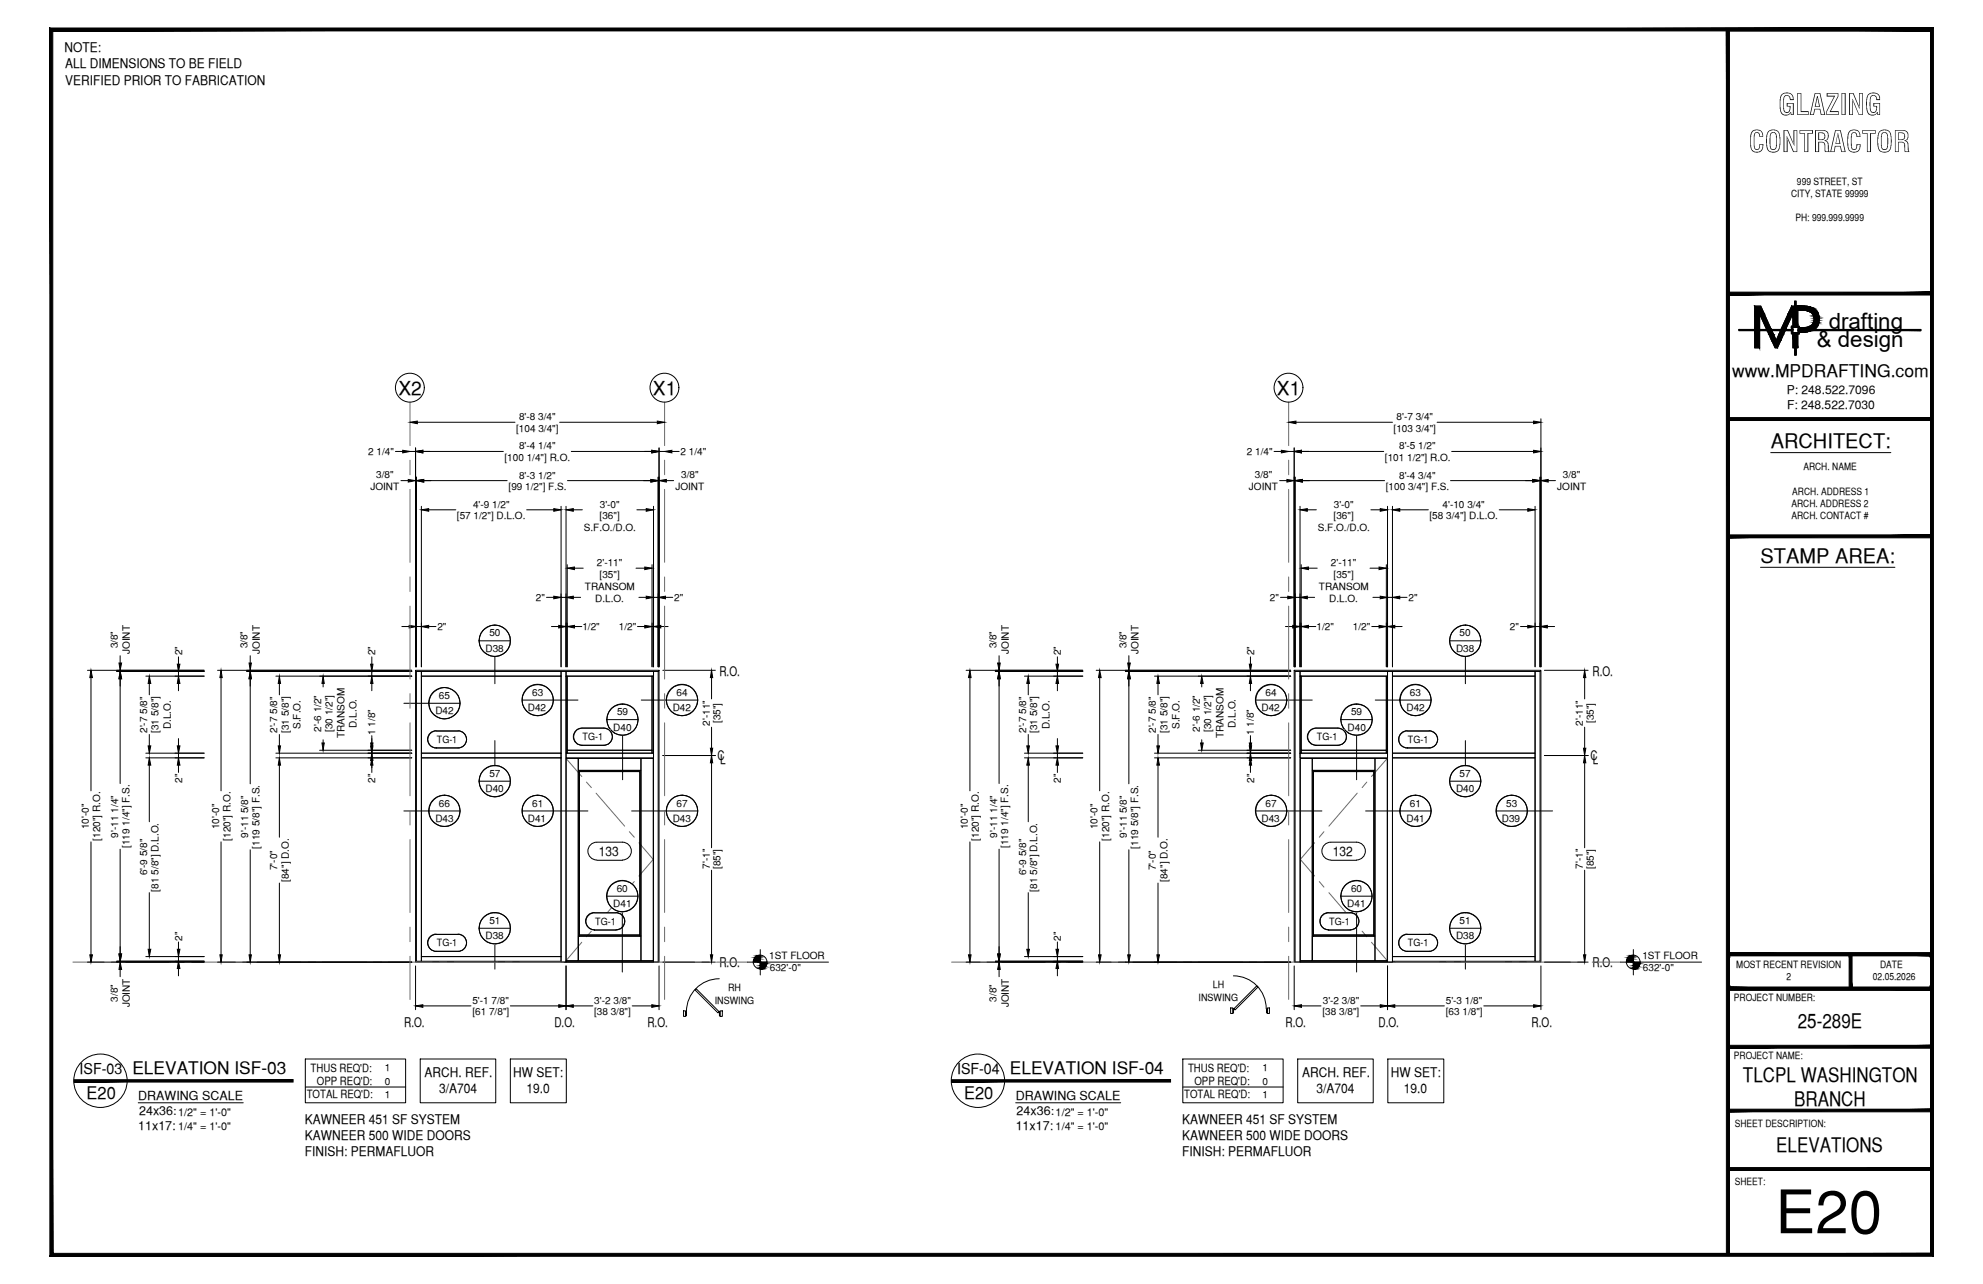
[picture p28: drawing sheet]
<svg xmlns="http://www.w3.org/2000/svg" width="432mm" height="279mm" viewBox="0 0 432 279" stroke-linecap="round" stroke-linejoin="round" font-family="sans-serif">
<defs><g id="words">
<text font-size="13.1" x="386.6" y="268.4">E20</text>
<g font-size="6.3">
<text x="387.2" y="25">GLAZING</text>
<text x="380.8" y="33.1">CONTRACTOR</text>
</g>
<g font-size="4.9">
<text x="398.2" y="71.5">drafting</text>
<text x="395.6" y="75.5">&amp; design</text>
</g>
<g font-size="4.4">
<text x="385.6" y="97.5">ARCHITECT:</text>
<text x="383.3" y="122.5">STAMP AREA:</text>
<text x="391.5" y="223.7">25-289E</text>
<text x="379.5" y="235.4">TLCPL WASHINGTON</text>
<text x="390.7" y="240.7">BRANCH</text>
<text x="386.8" y="250.7">ELEVATIONS</text>
</g>
<g font-size="4.2">
<text x="86.7" y="85.9">X2</text>
<text x="142.2" y="85.9">X1</text>
<text x="278.1" y="85.9">X1</text>
</g>
<g font-size="3.8">
<text x="377.2" y="82">www.MPDRAFTING.com</text>
<text x="28.8" y="233.6">ELEVATION ISF-03</text>
<text x="219.9" y="233.6">ELEVATION ISF-04</text>
<text x="18.9" y="239.1">E20</text>
<text x="209.9" y="239.1">E20</text>
</g>
<g font-size="3.3">
<text x="17.3" y="233.8">ISF-03</text>
<text x="208.4" y="233.8">ISF-04</text>
</g>
<g font-size="2.9">
<text x="14" y="11.2">NOTE:</text>
<text x="14.2" y="14.8">ALL DIMENSIONS TO BE FIELD</text>
<text x="14.2" y="18.4">VERIFIED PRIOR TO FABRICATION</text>
<text x="156.7" y="147">R.O.</text>
<text x="346.8" y="147">R.O.</text>
<text x="156.2" y="165.3">C</text>
<text x="156.8" y="166.2">L</text>
<text x="346.3" y="165.3">C</text>
<text x="346.8" y="166.2">L</text>
<text x="130.4" y="186.2">133</text>
<text x="290.2" y="186.2">132</text>
<text x="156.7" y="210.3">R.O.</text>
<text x="346.8" y="210.3">R.O.</text>
<text x="88" y="223.4">R.O.</text>
<text x="120.7" y="223.4">D.O.</text>
<text x="141" y="223.4">R.O.</text>
<text x="279.9" y="223.4">R.O.</text>
<text x="300.2" y="223.4">D.O.</text>
<text x="333.5" y="223.4">R.O.</text>
<text x="92.5" y="234.4">ARCH. REF.</text>
<text x="95.6" y="237.9">3/A704</text>
<text x="111.8" y="234.4">HW SET:</text>
<text x="114.6" y="237.9">19.0</text>
<text x="283.5" y="234.4">ARCH. REF.</text>
<text x="286.7" y="237.9">3/A704</text>
<text x="302.8" y="234.4">HW SET:</text>
<text x="305.7" y="237.9">19.0</text>
<text x="66.4" y="244.5">KAWNEER 451 SF SYSTEM</text>
<text x="257.4" y="244.5">KAWNEER 451 SF SYSTEM</text>
<text x="66.4" y="248">KAWNEER 500 WIDE DOORS</text>
<text x="66.4" y="251.6">FINISH: PERMAFLUOR</text>
<text x="257.4" y="248">KAWNEER 500 WIDE DOORS</text>
<text x="257.4" y="251.6">FINISH: PERMAFLUOR</text>
</g>
<g font-size="2.7">
<text x="30.1" y="239.3">DRAWING SCALE</text>
<text x="221.2" y="239.3">DRAWING SCALE</text>
<text x="30.1" y="245.9">11x17:</text>
<text x="30.3" y="242.6">24x36:</text>
<text x="221.2" y="245.9">11x17:</text>
<text x="221.4" y="242.6">24x36:</text>
</g>
<g font-size="2.6">
<text x="389.1" y="85.8">P: 248.522.7096</text>
<text x="389.1" y="89">F: 248.522.7030</text>
</g>
<g font-size="2.5">
<text x="67.6" y="233.2">THUS REQ'D:</text>
<text x="258.7" y="233.2">THUS REQ'D:</text>
<text x="66.8" y="239">TOTAL REQ'D:</text>
<text x="69" y="236.2">OPP REQ'D:</text>
<text x="257.9" y="239">TOTAL REQ'D:</text>
<text x="260.1" y="236.2">OPP REQ'D:</text>
</g>
<g font-size="2.4">
<text x="38.8" y="242.8">1/2&quot; = 1'-0&quot;</text>
<text x="38.8" y="245.9">1/4&quot; = 1'-0&quot;</text>
<text x="229.9" y="242.8">1/2&quot; = 1'-0&quot;</text>
<text x="229.9" y="245.9">1/4&quot; = 1'-0&quot;</text>
</g>
<g font-size="2.2">
<text x="391.3" y="40.2">999 STREET, ST</text>
<text x="390" y="42.9">CITY, STATE 99999</text>
<text x="391" y="48.2">PH: 999.999.9999</text>
<text x="112.4" y="93.9">[104 3/4&quot;]</text>
<text x="113" y="91.4">8'-8 3/4&quot;</text>
<text x="303.5" y="93.9">[103 3/4&quot;]</text>
<text x="304.1" y="91.4">8'-7 3/4&quot;</text>
<text x="80.2" y="99.1">2 1/4&quot;</text>
<text x="109.9" y="100.3">[100 1/4&quot;] R.O.</text>
<text x="113" y="97.8">8'-4 1/4&quot;</text>
<text x="148.2" y="99.1">2 1/4&quot;</text>
<text x="271.5" y="99.1">2 1/4&quot;</text>
<text x="301.6" y="100.3">[101 1/2&quot;] R.O.</text>
<text x="304.7" y="97.8">8'-5 1/2&quot;</text>
<text x="80.6" y="106.7">JOINT</text>
<text x="81.9" y="104.1">3/8&quot;</text>
<text x="110.7" y="106.6">[99 1/2&quot;] F.S.</text>
<text x="113" y="104.1">8'-3 1/2&quot;</text>
<text x="147.1" y="106.7">JOINT</text>
<text x="148.3" y="104.1">3/8&quot;</text>
<text x="272" y="106.7">JOINT</text>
<text x="273.2" y="104.1">3/8&quot;</text>
<text x="301.8" y="106.6">[100 3/4&quot;] F.S.</text>
<text x="304.7" y="104.1">8'-4 3/4&quot;</text>
<text x="339.1" y="106.7">JOINT</text>
<text x="340.3" y="104.1">3/8&quot;</text>
<text x="390.3" y="107.6">ARCH. ADDRESS 1</text>
<text x="392.7" y="102.3">ARCH. NAME</text>
<text x="99.5" y="113">[57 1/2&quot;] D.L.O.</text>
<text x="103" y="110.5">4'-9 1/2&quot;</text>
<text x="130.6" y="113">[36&quot;]</text>
<text x="130.6" y="110.5">3'-0&quot;</text>
<text x="290.4" y="113">[36&quot;]</text>
<text x="290.4" y="110.5">3'-0&quot;</text>
<text x="311.3" y="113">[58 3/4&quot;] D.L.O.</text>
<text x="314.1" y="110.5">4'-10 3/4&quot;</text>
<text x="390.1" y="110.3">ARCH. ADDRESS 2</text>
<text x="390.1" y="113">ARCH. CONTACT #</text>
<text x="127.1" y="115.6">S.F.O./D.O.</text>
<text x="287" y="115.6">S.F.O./D.O.</text>
<text x="130" y="123.3">2'-11&quot;</text>
<text x="130.6" y="125.7">[35&quot;]</text>
<text x="289.8" y="123.3">2'-11&quot;</text>
<text x="290.4" y="125.7">[35&quot;]</text>
<text x="116.7" y="130.8">2&quot;</text>
<text x="127.4" y="128.3">TRANSOM</text>
<text x="129.6" y="131">D.L.O.</text>
<text x="146.8" y="130.8">2&quot;</text>
<text x="276.5" y="130.8">2&quot;</text>
<text x="287.2" y="128.3">TRANSOM</text>
<text x="289.4" y="131">D.L.O.</text>
<text x="306.7" y="130.8">2&quot;</text>
<text x="95.2" y="137.2">2&quot;</text>
<text x="126.8" y="137.2">1/2&quot;</text>
<text x="134.7" y="137.2">1/2&quot;</text>
<text x="286.7" y="137.2">1/2&quot;</text>
<text x="294.6" y="137.2">1/2&quot;</text>
<text x="328.8" y="137.2">2&quot;</text>
<text x="25.7" y="141.1" transform="rotate(-90 25.7 141.1)">3/8&quot;</text>
<text x="28.3" y="142.4" transform="rotate(-90 28.3 142.4)">JOINT</text>
<text x="39.7" y="142.6" transform="rotate(-90 39.7 142.6)">2&quot;</text>
<text x="53.9" y="141.1" transform="rotate(-90 53.9 141.1)">3/8&quot;</text>
<text x="56.6" y="142.4" transform="rotate(-90 56.6 142.4)">JOINT</text>
<text x="81.7" y="142.6" transform="rotate(-90 81.7 142.6)">2&quot;</text>
<text x="105.7" y="141.8">D38</text>
<text x="106.6" y="138.5">50</text>
<text x="217" y="141.1" transform="rotate(-90 217 141.1)">3/8&quot;</text>
<text x="219.6" y="142.4" transform="rotate(-90 219.6 142.4)">JOINT</text>
<text x="231" y="142.6" transform="rotate(-90 231 142.6)">2&quot;</text>
<text x="245.3" y="141.1" transform="rotate(-90 245.3 141.1)">3/8&quot;</text>
<text x="247.9" y="142.4" transform="rotate(-90 247.9 142.4)">JOINT</text>
<text x="273.1" y="142.6" transform="rotate(-90 273.1 142.6)">2&quot;</text>
<text x="317.1" y="141.8">D38</text>
<text x="317.8" y="138.5">50</text>
<text x="94.8" y="155.4">D42</text>
<text x="95.6" y="152.1">65</text>
<text x="114.9" y="154.7">D42</text>
<text x="115.9" y="151.4">63</text>
<text x="134.4" y="155.6">59</text>
<text x="146.5" y="154.7">D42</text>
<text x="147.3" y="151.4">64</text>
<text x="274.7" y="154.7">D42</text>
<text x="275.6" y="151.4">64</text>
<text x="294.2" y="155.6">59</text>
<text x="306.3" y="154.7">D42</text>
<text x="307" y="151.4">63</text>
<text x="32.1" y="159.5" transform="rotate(-90 32.1 159.5)">2'-7 5/8&quot;</text>
<text x="34.5" y="159.5" transform="rotate(-90 34.5 159.5)">[31 5/8&quot;]</text>
<text x="37.2" y="158.7" transform="rotate(-90 37.2 158.7)">D.L.O.</text>
<text x="60.4" y="159.5" transform="rotate(-90 60.4 159.5)">2'-7 5/8&quot;</text>
<text x="62.9" y="159.5" transform="rotate(-90 62.9 159.5)">[31 5/8&quot;]</text>
<text x="65.5" y="158.6" transform="rotate(-90 65.5 158.6)">S.F.O.</text>
<text x="69.9" y="159.2" transform="rotate(-90 69.9 159.2)">2'-6 1/2&quot;</text>
<text x="72.4" y="159.3" transform="rotate(-90 72.4 159.3)">[30 1/2&quot;]</text>
<text x="75" y="160.6" transform="rotate(-90 75 160.6)">TRANSOM</text>
<text x="77.7" y="158.4" transform="rotate(-90 77.7 158.4)">D.L.O.</text>
<text x="81.7" y="160" transform="rotate(-90 81.7 160)">1 1/8&quot;</text>
<text x="95.1" y="161.7">TG-1</text>
<text x="126.9" y="161.1">TG-1</text>
<text x="133.5" y="159">D40</text>
<text x="154.6" y="157.9" transform="rotate(-90 154.6 157.9)">2'-11&quot;</text>
<text x="156.9" y="157.4" transform="rotate(-90 156.9 157.4)">[35&quot;]</text>
<text x="223.5" y="159.5" transform="rotate(-90 223.5 159.5)">2'-7 5/8&quot;</text>
<text x="225.9" y="159.5" transform="rotate(-90 225.9 159.5)">[31 5/8&quot;]</text>
<text x="228.5" y="158.7" transform="rotate(-90 228.5 158.7)">D.L.O.</text>
<text x="251.7" y="159.5" transform="rotate(-90 251.7 159.5)">2'-7 5/8&quot;</text>
<text x="254.2" y="159.5" transform="rotate(-90 254.2 159.5)">[31 5/8&quot;]</text>
<text x="256.9" y="158.6" transform="rotate(-90 256.9 158.6)">S.F.O.</text>
<text x="261.2" y="159.2" transform="rotate(-90 261.2 159.2)">2'-6 1/2&quot;</text>
<text x="263.7" y="159.3" transform="rotate(-90 263.7 159.3)">[30 1/2&quot;]</text>
<text x="266.4" y="160.6" transform="rotate(-90 266.4 160.6)">TRANSOM</text>
<text x="269" y="158.4" transform="rotate(-90 269 158.4)">D.L.O.</text>
<text x="273" y="160" transform="rotate(-90 273 160)">1 1/8&quot;</text>
<text x="286.8" y="161.1">TG-1</text>
<text x="293.4" y="159">D40</text>
<text x="306.6" y="161.7">TG-1</text>
<text x="344.7" y="157.9" transform="rotate(-90 344.7 157.9)">2'-11&quot;</text>
<text x="347" y="157.4" transform="rotate(-90 347 157.4)">[35&quot;]</text>
<text x="39.7" y="170.4" transform="rotate(-90 39.7 170.4)">2&quot;</text>
<text x="81.7" y="170.4" transform="rotate(-90 81.7 170.4)">2&quot;</text>
<text x="105.7" y="172.3">D40</text>
<text x="106.6" y="169">57</text>
<text x="231" y="170.4" transform="rotate(-90 231 170.4)">2&quot;</text>
<text x="273.1" y="170.4" transform="rotate(-90 273.1 170.4)">2&quot;</text>
<text x="317.1" y="172.3">D40</text>
<text x="317.8" y="169">57</text>
<text x="94.8" y="178.8">D43</text>
<text x="95.6" y="175.5">66</text>
<text x="114.9" y="178.8">D41</text>
<text x="115.9" y="175.5">61</text>
<text x="146.5" y="178.8">D43</text>
<text x="147.3" y="175.5">67</text>
<text x="274.7" y="178.8">D43</text>
<text x="275.6" y="175.5">67</text>
<text x="306.3" y="178.8">D41</text>
<text x="307" y="175.5">61</text>
<text x="327" y="178.8">D39</text>
<text x="328" y="175.5">53</text>
<text x="19.4" y="180.5" transform="rotate(-90 19.4 180.5)">10'-0&quot;</text>
<text x="21.8" y="182.9" transform="rotate(-90 21.8 182.9)">[120&quot;] R.O.</text>
<text x="25.7" y="182.2" transform="rotate(-90 25.7 182.2)">9'-11 1/4&quot;</text>
<text x="28.2" y="184.5" transform="rotate(-90 28.2 184.5)">[119 1/4&quot;] F.S.</text>
<text x="47.7" y="180.5" transform="rotate(-90 47.7 180.5)">10'-0&quot;</text>
<text x="50.2" y="182.9" transform="rotate(-90 50.2 182.9)">[120&quot;] R.O.</text>
<text x="54" y="182.3" transform="rotate(-90 54 182.3)">9'-11 5/8&quot;</text>
<text x="56.5" y="184.7" transform="rotate(-90 56.5 184.7)">[119 5/8&quot;] F.S.</text>
<text x="210.8" y="180.5" transform="rotate(-90 210.8 180.5)">10'-0&quot;</text>
<text x="213.2" y="182.9" transform="rotate(-90 213.2 182.9)">[120&quot;] R.O.</text>
<text x="217.1" y="182.2" transform="rotate(-90 217.1 182.2)">9'-11 1/4&quot;</text>
<text x="219.5" y="184.5" transform="rotate(-90 219.5 184.5)">[119 1/4&quot;] F.S.</text>
<text x="239" y="180.5" transform="rotate(-90 239 180.5)">10'-0&quot;</text>
<text x="241.5" y="182.9" transform="rotate(-90 241.5 182.9)">[120&quot;] R.O.</text>
<text x="245.4" y="182.3" transform="rotate(-90 245.4 182.3)">9'-11 5/8&quot;</text>
<text x="247.8" y="184.7" transform="rotate(-90 247.8 184.7)">[119 5/8&quot;] F.S.</text>
<text x="32.1" y="190.5" transform="rotate(-90 32.1 190.5)">6'-9 5/8&quot;</text>
<text x="60.4" y="189.4" transform="rotate(-90 60.4 189.4)">7'-0&quot;</text>
<text x="62.9" y="191.9" transform="rotate(-90 62.9 191.9)">[84&quot;] D.O.</text>
<text x="154.6" y="189" transform="rotate(-90 154.6 189)">7'-1&quot;</text>
<text x="156.9" y="189.1" transform="rotate(-90 156.9 189.1)">[85&quot;]</text>
<text x="223.5" y="190.5" transform="rotate(-90 223.5 190.5)">6'-9 5/8&quot;</text>
<text x="251.7" y="189.4" transform="rotate(-90 251.7 189.4)">7'-0&quot;</text>
<text x="254.2" y="191.9" transform="rotate(-90 254.2 191.9)">[84&quot;] D.O.</text>
<text x="344.7" y="189" transform="rotate(-90 344.7 189)">7'-1&quot;</text>
<text x="347" y="189.1" transform="rotate(-90 347 189.1)">[85&quot;]</text>
<text x="34.5" y="194" transform="rotate(-90 34.5 194)">[81 5/8&quot;] D.L.O.</text>
<text x="133.5" y="197.4">D41</text>
<text x="134.3" y="194.1">60</text>
<text x="225.9" y="194" transform="rotate(-90 225.9 194)">[81 5/8&quot;] D.L.O.</text>
<text x="293.4" y="197.4">D41</text>
<text x="294.2" y="194.1">60</text>
<text x="106.6" y="201">51</text>
<text x="129.6" y="201.3">TG-1</text>
<text x="289.4" y="201.3">TG-1</text>
<text x="317.8" y="201">51</text>
<text x="39.7" y="204.7" transform="rotate(-90 39.7 204.7)">2&quot;</text>
<text x="95.1" y="205.9">TG-1</text>
<text x="105.7" y="204.3">D38</text>
<text x="167.5" y="208.7">1ST FLOOR</text>
<text x="231" y="204.7" transform="rotate(-90 231 204.7)">2&quot;</text>
<text x="306.6" y="205.9">TG-1</text>
<text x="317.1" y="204.3">D38</text>
<text x="357.6" y="208.7">1ST FLOOR</text>
<text x="158.6" y="215.7">RH</text>
<text x="167.6" y="211.3">632'-0&quot;</text>
<text x="264.1" y="215.1">LH</text>
<text x="357.8" y="211.3">632'-0&quot;</text>
<text x="378.1" y="210.6">MOST RECENT REVISION</text>
<text x="389" y="213.3">2</text>
<text x="407.8" y="213.2">02.05.2026</text>
<text x="409.4" y="210.6">DATE</text>
<text x="25.7" y="217.9" transform="rotate(-90 25.7 217.9)">3/8&quot;</text>
<text x="28.3" y="219.2" transform="rotate(-90 28.3 219.2)">JOINT</text>
<text x="102.9" y="218.4">5'-1 7/8&quot;</text>
<text x="102.9" y="220.9">[61 7/8&quot;]</text>
<text x="129.3" y="220.9">[38 3/8&quot;]</text>
<text x="129.4" y="218.4">3'-2 3/8&quot;</text>
<text x="155.6" y="218.4">INSWING</text>
<text x="217" y="217.9" transform="rotate(-90 217 217.9)">3/8&quot;</text>
<text x="219.6" y="219.2" transform="rotate(-90 219.6 219.2)">JOINT</text>
<text x="261" y="217.7">INSWING</text>
<text x="288" y="220.9">[38 3/8&quot;]</text>
<text x="288" y="218.4">3'-2 3/8&quot;</text>
<text x="314.8" y="218.4">5'-3 1/8&quot;</text>
<text x="314.8" y="220.9">[63 1/8&quot;]</text>
<text x="377.6" y="217.8">PROJECT NUMBER:</text>
<text x="83.8" y="233.1">1</text>
<text x="274.9" y="233.1">1</text>
<text x="377.6" y="230.4">PROJECT NAME:</text>
<text x="83.8" y="236">0</text>
<text x="83.8" y="238.8">1</text>
<text x="274.9" y="236">0</text>
<text x="274.9" y="238.8">1</text>
<text x="377.8" y="245.2">SHEET DESCRIPTION:</text>
<text x="377.8" y="257.9">SHEET:</text>
</g>
</g></defs>
<!-- layer: LIGHT_1 -->
<g fill="none" stroke="#6c6c6c" stroke-width=".22">
<path d="M123.3 165l3.4 4M127.7 170.2l1.1 1.2M129.8 172.6l6.2 7.2M295.5 172.6l-6.1 7.2M297.6 170.2l-1 1.2M302.1 165l-3.5 4M136 194.2l-6.2 7.2M137 181l1.1 1.2M138.1 191.8l-1.1 1.2M139.1 183.4l3.1 3.6-3.1 3.6M286.3 183.4l-3.2 3.6 3.2 3.6M287.3 191.8l1 1.2"/>
<path d="M288.3 181l-1 1.2M289.4 194.2l6.1 7.2M126.7 205l-3.4 4M128.8 202.6l-1.1 1.2M296.6 202.6l1 1.2M298.6 205l3.5 4"/>
</g>
<!-- layer: COMPONENTS -->
<g fill="none" stroke="#000" stroke-width=".22">
<path d="M90.7 146.1h1.1v63.1h-1.1zM91.8 146.1h30.4v1h-30.4zM122.2 146.1h1.1v63.3h-1.1zM123.3 146.1h19v1h-19zM142.3 146.1h1v63.3h-1zM282 146.1h1.1v63.3h-1.1zM283.1 146.1h19v1h-19zM302.1 146.1h1.1v63.3h-1.1zM303.2 146.1h31.1v1h-31.1zM334.3 146.1h1v63.1h-1zM91.8 163.9h30.4v1h-30.4zM123.3 163.9h19v1h-19z"/>
<path d="M283.1 163.9h19v1h-19zM303.2 163.9h31.1v1h-31.1zM91.8 208.2h30.4v1h-30.4zM303.2 208.2h31.1v1h-31.1z"/>
</g>
<!-- layer: SYMBOLS -->
<g fill="none" stroke="#fff" stroke-width=".22">
<path d="M107.8 136l.8 .1M319.1 136l.8 .1M96.8 149.6l.9 .1M99.8 159.1h-5.1h5.4M117.1 149l-.9 .1M131.5 158.4l-5.1 .1h5.4M135.6 153.2l.9 .2M148.5 149l.9 .1M276.8 149l-.8 .1M291.3 158.4l-5 .1h5.4M295.4 153.2l.9 .2M308.2 149l.9 .1"/>
<path d="M311.2 159.1h-5.1h5.4M94.7 162.8h5.4h-5.1h4.8M96.8 173l.9 .2M107.8 166.6l.8 .1M117.1 173l-.9 .2M126.4 162.1h5.4l-5.1 .1h4.8M148.5 173l.9 .2M276.8 173l-.8 .2M286.3 162.1h5.4l-5.1 .1h4.7M306.1 162.8h5.4h-5h4.7M308.2 173l.9 .2M319.1 166.6l.8 .1"/>
<path d="M329.2 173l-.9 .2M107.8 198.6l.8 .1M134.2 198.6l-5.1 .1h5.4M135.5 191.6l.9 .2M294.1 198.6l-5.1 .1h5.4M295.4 191.6l.9 .2M319.1 198.6l.8 .1M94.7 207h5.4h-5.1h4.8M99.8 203.3h-5.1h5.4M129.1 202.3h5.5l-5.2 .1h4.8M289 202.3h5.4l-5.1 .1h4.8M306.1 207h5.4h-5h4.7"/>
<path d="M311.2 203.3h-5.1h5.4"/>
</g>
<g fill="#fff" stroke="#fff" stroke-width=".22">
<path d="M305.5 203.6l.6-.3h5.4zM305.5 203.6h6.6l-.6-.3zM305.1 204l.4-.4h6.6zM305.1 204h7.5l-.5-.4zM305.1 204h7.5l-7.9 .5zM304.7 204.5h8.2l-.3-.5zM304.7 204.5h8.2l-8.3 .7zM304.6 205.2h8.5l-.2-.7zM304.6 205.2h8.5l-8.4 .6zM304.7 205.8h8.2l.2-.6zM304.7 205.8h8.2l-7.9 .6zM305 206.4h7.6l.3-.6zM305 206.4h7.6l-7.1 .4zM305.5 206.8h6.6l.5-.4zM305.5 206.8h6.6l-6 .2zM306.1 207h5.4l.6-.2z"/>
<path d="M329.2 179.8l1.7-.4-.8 .4zM328.3 179.8h.9l1.7-.4zM328.3 179.8l3.3-.9-.7 .5zM327.5 179.4l.8 .4 3.3-.9zM327.5 179.4l4.7-1.2-.6 .7zM326.8 178.9l.7 .5 4.7-1.2zM326.8 178.9l5.7-1.5-.3 .8zM326.3 178.2l.5 .7 5.7-1.5zM326.3 178.2l6.3-1.7-.1 .9zM325.9 177.4l.4 .8 6.3-1.7zM325.9 177.4l6.6-1.8 .1 .9zM325.8 176.5l.1 .9 6.6-1.8zM325.8 176.5l6.4-1.7 .3 .8zM325.9 175.6l-.1 .9 6.4-1.7zM325.9 175.6l5.7-1.5 .6 .7zM326.3 174.8l-.4 .8 5.7-1.5zM326.3 174.8l4.6-1.3 .7 .6zM326.8 174.1l-.5 .7 4.6-1.3zM326.8 174.1l3.3-.9 .8 .3zM326.8 174.1l3.3-.9-2.6 .3zM327.5 173.5l1.7-.5 .9 .2zM327.5 173.5l1.7-.5z"/>
<path d="M317.4 142.4l.8 .3 .9 .2zM317.4 142.4l2.5 .3-.8 .2zM316.7 141.9l.7 .5 2.5 .3zM316.7 141.9l4 .5-.8 .3zM316.1 141.2l.6 .7 4 .5zM316.1 141.2l5.3 .7-.7 .5zM315.8 140.3l.3 .9 5.3 .7zM315.8 140.3l6.2 .9-.6 .7zM315.7 139.4l.1 .9 6.2 .9zM315.7 139.4l6.6 .9-.3 .9zM315.8 138.6l-.1 .8 6.6 .9zM315.8 138.6l6.7 .8-.2 .9zM316.1 137.7l-.3 .9 6.7 .8zM316.1 137.7l6.2 .9 .2 .8zM316.7 137l-.6 .7 6.2 .9zM316.7 137l5.3 .7 .3 .9zM316.7 137l5.3 .7-4.6-1.2zM317.4 136.5l4 .5 .6 .7zM317.4 136.5l4 .5-3.2-.9zM318.2 136.1l2.5 .4 .7 .5zM318.2 136.1l2.5 .4-1.6-.5zM319.1 136l.8 .1 .8 .4z"/>
<path d="M317.4 205l1.7 .4zM317.4 205l2.5 .3-.8 .1zM316.7 204.4l.7 .6 2.5 .3zM316.7 204.4l4 .6-.8 .3zM316.1 203.7l.6 .7 4 .6zM316.1 203.7l5.3 .7-.7 .6zM315.8 202.9l.3 .8 5.3 .7zM315.8 202.9l6.2 .8-.6 .7zM315.7 202l.1 .9 6.2 .8zM315.7 202l6.6 .9-.3 .8zM315.8 201.1l-.1 .9 6.6 .9zM315.8 201.1l6.7 .9-.2 .9zM316.1 200.3l-.3 .8 6.7 .9zM316.1 200.3l6.2 .8 .2 .9zM316.7 199.6l-.6 .7 6.2 .8zM316.7 199.6l5.3 .7 .3 .8zM316.7 199.6l5.3 .7-4.6-1.2zM317.4 199.1l4 .5 .6 .7zM317.4 199.1l4 .5-3.2-.9zM318.2 198.7l2.5 .4 .7 .5zM318.2 198.7l2.5 .4-1.6-.5zM319.1 198.6l.8 .1 .8 .4z"/>
<path d="M305.5 159.3l.6-.2h5.4zM305.5 159.3h6.6l-.6-.2zM305.1 159.7l.4-.4h6.6zM305.1 159.7h7.5l-.5-.4zM305.1 159.7h7.5l-7.9 .6zM304.7 160.3h8.2l-.3-.6zM304.7 160.3h8.2l-8.3 .6zM304.6 160.9h8.5l-.2-.6zM304.6 160.9h8.5l-8.4 .6zM304.7 161.5h8.2l.2-.6zM304.7 161.5h8.2l-7.9 .6zM305 162.1h7.6l.3-.6zM305 162.1h7.6l-7.1 .4zM305.5 162.5h6.6l.5-.4zM305.5 162.5h6.6l-6 .3zM306.1 162.8h5.4l.6-.3z"/>
<path d="M317.4 173l1.7 .4zM317.4 173l2.5 .3-.8 .1zM316.7 172.4l.7 .6 2.5 .3zM316.7 172.4l4 .6-.8 .3zM316.1 171.7l.6 .7 4 .6zM316.1 171.7l5.3 .7-.7 .6zM315.8 170.9l.3 .8 5.3 .7zM315.8 170.9l6.2 .8-.6 .7zM315.7 170l.1 .9 6.2 .8zM315.7 170l6.6 .9-.3 .8zM315.8 169.1l-.1 .9 6.6 .9zM315.8 169.1l6.7 .9-.2 .9zM316.1 168.3l-.3 .8 6.7 .9zM316.1 168.3l6.2 .8 .2 .9zM316.7 167.6l-.6 .7 6.2 .8zM316.7 167.6l5.3 .7 .3 .8zM316.7 167.6l5.3 .7-4.6-1.2zM317.4 167.1l4 .5 .6 .7zM317.4 167.1l4 .5-3.2-.9zM318.2 166.7l2.5 .4 .7 .5zM318.2 166.7l2.5 .4-1.6-.5zM319.1 166.6l.8 .1 .8 .4z"/>
<path d="M293.7 159.6l1.7 .4zM293.7 159.6l2.6 .3-.9 .1zM293 159l.7 .6 2.6 .3zM293 159l4.1 .6-.8 .3zM292.5 158.3l.5 .7 4.1 .6zM292.5 158.3l5.3 .7-.7 .6zM292.1 157.5l.4 .8 5.3 .7zM292.1 157.5l6.2 .8-.5 .7zM292 156.6l.1 .9 6.2 .8zM292 156.6l6.7 .9-.4 .8zM292.1 155.7l-.1 .9 6.7 .9zM292.1 155.7l6.7 .9-.1 .9zM292.5 154.9l-.4 .8 6.7 .9zM292.5 154.9l6.2 .8 .1 .9zM293 154.2l-.5 .7 6.2 .8zM293 154.2l5.3 .7 .4 .8zM293 154.2l5.3 .7-4.6-1.2zM293.7 153.7l4.1 .5 .5 .7zM293.7 153.7l4.1 .5-3.3-.8zM294.5 153.4l2.6 .3 .7 .5zM294.5 153.4l2.6 .3-1.7-.5zM295.4 153.2l1.7 .5z"/>
<path d="M306.6 179.4l.7 .4h.9zM306.6 179.4l2.5 .4h-.9zM305.8 178.9l.8 .5 2.5 .4zM305.8 178.9l4.1 .5-.8 .4zM305.3 178.2l.5 .7 4.1 .5zM305.3 178.2l5.3 .7-.7 .5zM305 177.4l.3 .8 5.3 .7zM305 177.4l6.2 .8-.6 .7zM304.9 176.5l.1 .9 6.2 .8zM304.9 176.5l6.6 .9-.3 .8zM305 175.6l-.1 .9 6.6 .9zM305 175.6l6.7 .9-.2 .9zM305.3 174.8l-.3 .8 6.7 .9zM305.3 174.8l6.2 .8 .2 .9zM305.8 174.1l-.5 .7 6.2 .8zM305.8 174.1l5.4 .7 .3 .8zM305.8 174.1l5.4 .7-4.6-1.3zM306.6 173.5l4 .6 .6 .7zM306.6 173.5l4 .6-3.3-.9zM307.3 173.2l2.6 .3 .7 .6zM307.3 173.2l2.6 .3-1.7-.5zM308.2 173l1.7 .5z"/>
<path d="M276.8 155.8l1.7-.5zM276 155.6l.8 .2 1.7-.5zM276 155.6l3.2-.9-.7 .6zM275.1 155.3l.9 .3 3.2-.9zM275.1 155.3l4.7-1.2-.6 .6zM274.4 154.7l.7 .6 4.7-1.2zM274.4 154.7l5.7-1.5-.3 .9zM273.9 154.1l.5 .6 5.7-1.5zM273.9 154.1l6.3-1.8-.1 .9zM273.6 153.2l.3 .9 6.3-1.8zM273.6 153.2l6.5-1.7 .1 .8zM273.4 152.3l.2 .9 6.5-1.7zM273.4 152.3l6.4-1.6 .3 .8zM273.6 151.5l-.2 .8 6.4-1.6zM273.6 151.5l5.6-1.5 .6 .7zM273.9 150.7l-.3 .8 5.6-1.5zM273.9 150.7l4.6-1.3 .7 .6zM274.4 150l-.5 .7 4.6-1.3zM274.4 150l3.3-.9 .8 .3zM274.4 150l3.3-.9-2.6 .3zM275.1 149.4l1.7-.4 .9 .1zM275.1 149.4l1.7-.4z"/>
<path d="M276.8 179.8l1.7-.4-.8 .4zM276 179.8h.8l1.7-.4zM276 179.8l3.2-.9-.7 .5zM275.1 179.4l.9 .4 3.2-.9zM275.1 179.4l4.7-1.2-.6 .7zM274.4 178.9l.7 .5 4.7-1.2zM274.4 178.9l5.7-1.5-.3 .8zM273.9 178.2l.5 .7 5.7-1.5zM273.9 178.2l6.3-1.7-.1 .9zM273.6 177.4l.3 .8 6.3-1.7zM273.6 177.4l6.5-1.8 .1 .9zM273.4 176.5l.2 .9 6.5-1.8zM273.4 176.5l6.4-1.7 .3 .8zM273.6 175.6l-.2 .9 6.4-1.7zM273.6 175.6l5.6-1.5 .6 .7zM273.9 174.8l-.3 .8 5.6-1.5zM273.9 174.8l4.6-1.3 .7 .6zM274.4 174.1l-.5 .7 4.6-1.3zM274.4 174.1l3.3-.9 .8 .3zM274.4 174.1l3.3-.9-2.6 .3zM275.1 173.5l1.7-.5 .9 .2zM275.1 173.5l1.7-.5z"/>
<path d="M306.6 155.3l1.6 .5zM306.6 155.3l2.5 .3-.9 .2zM305.8 154.7l.8 .6 2.5 .3zM305.8 154.7l4.1 .6-.8 .3zM305.3 154.1l.5 .6 4.1 .6zM305.3 154.1l5.3 .6-.7 .6zM305 153.2l.3 .9 5.3 .6zM305 153.2l6.2 .9-.6 .6zM304.9 152.3l.1 .9 6.2 .9zM304.9 152.3l6.6 .9-.3 .9zM305 151.5l-.1 .8 6.6 .9zM305 151.5l6.7 .8-.2 .9zM305.3 150.7l-.3 .8 6.7 .8zM305.3 150.7l6.2 .8 .2 .8zM305.8 150l-.5 .7 6.2 .8zM305.8 150l5.4 .7 .3 .8zM305.8 150l5.4 .7-4.6-1.3zM306.6 149.4l4 .6 .6 .7zM306.6 149.4l4 .6-3.3-.9zM307.3 149.1l2.6 .3 .7 .6zM307.3 149.1l2.6 .3-1.7-.4zM308.2 149l1.7 .4z"/>
<path d="M285.7 158.7l.6-.2h5.4zM285.7 158.7h6.6l-.6-.2zM285.2 159.1l.5-.4h6.6zM285.2 159.1h7.6l-.5-.4zM285.2 159.1h7.6l-7.9 .6zM284.9 159.7h8.2l-.3-.6zM284.9 159.7h8.2l-8.4 .6zM284.7 160.3h8.5l-.1-.6zM284.7 160.3h8.5l-8.3 .7zM284.9 161h8.2l.1-.7zM284.9 161h8.2l-7.9 .5zM285.2 161.5h7.6l.3-.5zM285.2 161.5h7.6l-7.1 .4zM285.7 161.9h6.6l.5-.4zM285.7 161.9h6.6l-6 .2zM286.3 162.1h5.4l.6-.2z"/>
<path d="M94 203.6l.7-.3h5.4zM94 203.6h6.7l-.6-.3zM93.6 204l.4-.4h6.7zM93.6 204h7.6l-.5-.4zM93.6 204h7.6l-7.9 .5zM93.3 204.5h8.2l-.3-.5zM93.3 204.5h8.2l-8.3 .7zM93.2 205.2h8.4l-.1-.7zM93.2 205.2h8.4l-8.3 .6zM93.3 205.8h8.2l.1-.6zM93.3 205.8h8.2l-7.9 .6zM93.6 206.4h7.6l.3-.6zM93.6 206.4h7.6l-7.2 .4zM94 206.8h6.7l.5-.4zM94 206.8h6.7l-6 .2zM94.7 207h5.4l.6-.2z"/>
<path d="M95.1 179.4l.8 .4h.9zM95.1 179.4l2.6 .4h-.9zM94.4 178.9l.7 .5 2.6 .4zM94.4 178.9l4.1 .5-.8 .4zM93.9 178.2l.5 .7 4.1 .5zM93.9 178.2l5.3 .7-.7 .5zM93.5 177.4l.4 .8 5.3 .7zM93.5 177.4l6.3 .8-.6 .7zM93.4 176.5l.1 .9 6.3 .8zM93.4 176.5l6.7 .9-.3 .8zM93.5 175.6l-.1 .9 6.7 .9zM93.5 175.6l6.7 .9-.1 .9zM93.9 174.8l-.4 .8 6.7 .9zM93.9 174.8l6.2 .8 .1 .9zM94.4 174.1l-.5 .7 6.2 .8zM94.4 174.1l5.4 .7 .3 .8zM94.4 174.1l5.4 .7-4.7-1.3zM95.1 173.5l4.1 .6 .6 .7zM95.1 173.5l4.1 .6-3.3-.9zM95.9 173.2l2.6 .3 .7 .6zM95.9 173.2l2.6 .3-1.7-.5zM96.8 173l1.7 .5z"/>
<path d="M106 142.4l.9 .3 .9 .2zM106 142.4l2.6 .3-.8 .2zM105.3 141.9l.7 .5 2.6 .3zM105.3 141.9l4.2 .5-.9 .3zM104.8 141.2l.5 .7 4.2 .5zM104.8 141.2l5.4 .7-.7 .5zM104.5 140.3l.3 .9 5.4 .7zM104.5 140.3l6.2 .9-.5 .7zM104.3 139.4l.2 .9 6.2 .9zM104.3 139.4l6.8 .9-.4 .9zM104.5 138.6l-.2 .8 6.8 .9zM104.5 138.6l6.6 .8v.9zM104.8 137.7l-.3 .9 6.6 .8zM104.8 137.7l6.3 .9v.8zM105.3 137l-.5 .7 6.3 .9zM105.3 137l5.4 .7 .4 .9zM105.3 137l5.4 .7-4.7-1.2zM106 136.5l4.2 .5 .5 .7zM106 136.5l4.2 .5-3.3-.9zM106.9 136.1l2.6 .4 .7 .5zM106.9 136.1l2.6 .4-1.7-.5zM107.8 136l.8 .1 .9 .4z"/>
<path d="M106 205l1.8 .4zM106 205l2.6 .3-.8 .1zM105.3 204.4l.7 .6 2.6 .3zM105.3 204.4l4.2 .6-.9 .3zM104.8 203.7l.5 .7 4.2 .6zM104.8 203.7l5.4 .7-.7 .6zM104.5 202.9l.3 .8 5.4 .7zM104.5 202.9l6.2 .8-.5 .7zM104.3 202l.2 .9 6.2 .8zM104.3 202l6.8 .9-.4 .8zM104.5 201.1l-.2 .9 6.8 .9zM104.5 201.1l6.6 .9v.9zM104.8 200.3l-.3 .8 6.6 .9zM104.8 200.3l6.3 .8v.9zM105.3 199.6l-.5 .7 6.3 .8zM105.3 199.6l5.4 .7 .4 .8zM105.3 199.6l5.4 .7-4.7-1.2zM106 199.1l4.2 .5 .5 .7zM106 199.1l4.2 .5-3.3-.9zM106.9 198.7l2.6 .4 .7 .5zM106.9 198.7l2.6 .4-1.7-.5zM107.8 198.6l.8 .1 .9 .4z"/>
<path d="M94 159.3l.7-.2h5.4zM94 159.3h6.7l-.6-.2zM93.6 159.7l.4-.4h6.7zM93.6 159.7h7.6l-.5-.4zM93.6 159.7h7.6l-7.9 .6zM93.3 160.3h8.2l-.3-.6zM93.3 160.3h8.2l-8.3 .6zM93.2 160.9h8.4l-.1-.6zM93.2 160.9h8.4l-8.3 .6zM93.3 161.5h8.2l.1-.6zM93.3 161.5h8.2l-7.9 .6zM93.6 162.1h7.6l.3-.6zM93.6 162.1h7.6l-7.2 .4zM94 162.5h6.7l.5-.4zM94 162.5h6.7l-6 .3zM94.7 162.8h5.4l.6-.3z"/>
<path d="M106 173l1.8 .4zM106 173l2.6 .3-.8 .1zM105.3 172.4l.7 .6 2.6 .3zM105.3 172.4l4.2 .6-.9 .3zM104.8 171.7l.5 .7 4.2 .6zM104.8 171.7l5.4 .7-.7 .6zM104.5 170.9l.3 .8 5.4 .7zM104.5 170.9l6.2 .8-.5 .7zM104.3 170l.2 .9 6.2 .8zM104.3 170l6.8 .9-.4 .8zM104.5 169.1l-.2 .9 6.8 .9zM104.5 169.1l6.6 .9v.9zM104.8 168.3l-.3 .8 6.6 .9zM104.8 168.3l6.3 .8v.9zM105.3 167.6l-.5 .7 6.3 .8zM105.3 167.6l5.4 .7 .4 .8zM105.3 167.6l5.4 .7-4.7-1.2zM106 167.1l4.2 .5 .5 .7zM106 167.1l4.2 .5-3.3-.9zM106.9 166.7l2.6 .4 .7 .5zM106.9 166.7l2.6 .4-1.7-.5zM107.8 166.6l.8 .1 .9 .4z"/>
<path d="M133.9 159.6l1.7 .4zM133.9 159.6l2.6 .3-.9 .1zM133.2 159l.7 .6 2.6 .3zM133.2 159l4 .6-.7 .3zM132.6 158.3l.6 .7 4 .6zM132.6 158.3l5.4 .7-.8 .6zM132.3 157.5l.3 .8 5.4 .7zM132.3 157.5l6.2 .8-.5 .7zM132.1 156.6l.2 .9 6.2 .8zM132.1 156.6l6.7 .9-.3 .8zM132.3 155.7l-.2 .9 6.7 .9zM132.3 155.7l6.6 .9-.1 .9zM132.6 154.9l-.3 .8 6.6 .9zM132.6 154.9l6.2 .8 .1 .9zM133.2 154.2l-.6 .7 6.2 .8zM133.2 154.2l5.3 .7 .3 .8zM133.2 154.2l5.3 .7-4.6-1.2zM133.9 153.7l4.1 .5 .5 .7zM133.9 153.7l4.1 .5-3.3-.8zM134.7 153.4l2.5 .3 .8 .5zM134.7 153.4l2.5 .3-1.6-.5zM135.6 153.2l1.6 .5z"/>
<path d="M117.1 179.8l1.7-.4-.8 .4zM116.2 179.8h.9l1.7-.4zM116.2 179.8l3.3-.9-.7 .5zM115.4 179.4l.8 .4 3.3-.9zM115.4 179.4l4.7-1.2-.6 .7zM114.7 178.9l.7 .5 4.7-1.2zM114.7 178.9l5.7-1.5-.3 .8zM114.2 178.2l.5 .7 5.7-1.5zM114.2 178.2l6.3-1.7-.1 .9zM113.8 177.4l.4 .8 6.3-1.7zM113.8 177.4l6.6-1.8 .1 .9zM113.7 176.5l.1 .9 6.6-1.8zM113.7 176.5l6.4-1.7 .3 .8zM113.8 175.6l-.1 .9 6.4-1.7zM113.8 175.6l5.7-1.5 .6 .7zM114.2 174.8l-.4 .8 5.7-1.5zM114.2 174.8l4.6-1.3 .7 .6zM114.7 174.1l-.5 .7 4.6-1.3zM114.7 174.1l3.3-.9 .8 .3zM114.7 174.1l3.3-.9-2.6 .3zM115.4 173.5l1.7-.5 .9 .2zM115.4 173.5l1.7-.5z"/>
<path d="M146.8 155.3l1.7 .5zM146.8 155.3l2.6 .3-.9 .2zM146.1 154.7l.7 .6 2.6 .3zM146.1 154.7l4.1 .6-.8 .3zM145.6 154.1l.5 .6 4.1 .6zM145.6 154.1l5.3 .6-.7 .6zM145.2 153.2l.4 .9 5.3 .6zM145.2 153.2l6.2 .9-.5 .6zM145.1 152.3l.1 .9 6.2 .9zM145.1 152.3l6.7 .9-.4 .9zM145.2 151.5l-.1 .8 6.7 .9zM145.2 151.5l6.8 .8-.2 .9zM145.6 150.7l-.4 .8 6.8 .8zM145.6 150.7l6.2 .8 .2 .8zM146.1 150l-.5 .7 6.2 .8zM146.1 150l5.3 .7 .4 .8zM146.1 150l5.3 .7-4.6-1.3zM146.8 149.4l4.1 .6 .5 .7zM146.8 149.4l4.1 .6-3.3-.9zM147.6 149.1l2.6 .3 .7 .6zM147.6 149.1l2.6 .3-1.7-.4zM148.5 149l1.7 .4z"/>
<path d="M146.8 179.4l.8 .4h.9zM146.8 179.4l2.6 .4h-.9zM146.1 178.9l.7 .5 2.6 .4zM146.1 178.9l4.1 .5-.8 .4zM145.6 178.2l.5 .7 4.1 .5zM145.6 178.2l5.3 .7-.7 .5zM145.2 177.4l.4 .8 5.3 .7zM145.2 177.4l6.2 .8-.5 .7zM145.1 176.5l.1 .9 6.2 .8zM145.1 176.5l6.7 .9-.4 .8zM145.2 175.6l-.1 .9 6.7 .9zM145.2 175.6l6.8 .9-.2 .9zM145.6 174.8l-.4 .8 6.8 .9zM145.6 174.8l6.2 .8 .2 .9zM146.1 174.1l-.5 .7 6.2 .8zM146.1 174.1l5.3 .7 .4 .8zM146.1 174.1l5.3 .7-4.6-1.3zM146.8 173.5l4.1 .6 .5 .7zM146.8 173.5l4.1 .6-3.3-.9zM147.6 173.2l2.6 .3 .7 .6zM147.6 173.2l2.6 .3-1.7-.5zM148.5 173l1.7 .5z"/>
<path d="M117.1 155.8l1.7-.5zM116.2 155.6l.9 .2 1.7-.5zM116.2 155.6l3.3-.9-.7 .6zM115.4 155.3l.8 .3 3.3-.9zM115.4 155.3l4.7-1.2-.6 .6zM114.7 154.7l.7 .6 4.7-1.2zM114.7 154.7l5.7-1.5-.3 .9zM114.2 154.1l.5 .6 5.7-1.5zM114.2 154.1l6.3-1.8-.1 .9zM113.8 153.2l.4 .9 6.3-1.8zM113.8 153.2l6.6-1.7 .1 .8zM113.7 152.3l.1 .9 6.6-1.7zM113.7 152.3l6.4-1.6 .3 .8zM113.8 151.5l-.1 .8 6.4-1.6zM113.8 151.5l5.7-1.5 .6 .7zM114.2 150.7l-.4 .8 5.7-1.5zM114.2 150.7l4.6-1.3 .7 .6zM114.7 150l-.5 .7 4.6-1.3zM114.7 150l3.3-.9 .8 .3zM114.7 150l3.3-.9-2.6 .3zM115.4 149.4l1.7-.4 .9 .1zM115.4 149.4l1.7-.4z"/>
<path d="M125.8 158.7l.6-.2h5.4zM125.8 158.7h6.7l-.7-.2zM125.8 158.7h6.7l-7.2 .4zM125.3 159.1h7.6l-.4-.4zM125.3 159.1h7.6l-7.9 .6zM125 159.7h8.2l-.3-.6zM125 159.7h8.2l-8.3 .6zM124.9 160.3h8.4l-.1-.6zM124.9 160.3h8.4l-8.3 .7zM125 161h8.2l.1-.7zM125 161h8.2l-7.9 .5zM125.3 161.5h7.6l.3-.5zM125.3 161.5h7.6l-7.1 .4zM125.8 161.9h6.7l.4-.4zM125.8 161.9h6.7l-6.1 .2zM126.4 162.1h5.4l.7-.2z"/>
<path d="M128.5 198.9l.6-.2h5.4zM128.5 198.9h6.6l-.6-.2zM128 199.3l.5-.4h6.6zM128 199.3h7.6l-.5-.4zM128 199.3h7.6l-7.9 .5zM127.7 199.8h8.3l-.4-.5zM127.7 199.8h8.3l-8.4 .7zM127.6 200.5h8.5l-.1-.7zM127.6 200.5h8.5l-8.4 .6zM127.7 201.1h8.3l.1-.6zM127.7 201.1h8.3l-8 .6zM128 201.7h7.6l.4-.6zM128 201.7h7.6l-7.1 .4zM128.5 202.1h6.6l.5-.4zM128.5 202.1h6.6l-6 .2zM129.1 202.3h5.5l.5-.2z"/>
<path d="M133.9 198l1.6 .4zM133.9 198l2.5 .3-.9 .1zM133.1 197.4l.8 .6 2.5 .3zM133.1 197.4l4.1 .6-.8 .3zM132.6 196.7l.5 .7 4.1 .6zM132.6 196.7l5.3 .7-.7 .6zM132.3 195.9l.3 .8 5.3 .7zM132.3 195.9l6.2 .8-.6 .7zM132.1 195l.2 .9 6.2 .8zM132.1 195l6.7 .9-.3 .8zM132.3 194.1l-.2 .9 6.7 .9zM132.3 194.1l6.6 .9-.1 .9zM132.6 193.4l-.3 .7 6.6 .9zM132.6 193.4l6.2 .7 .1 .9zM133.1 192.6l-.5 .8 6.2 .7zM133.1 192.6l5.4 .8 .3 .7zM133.1 192.6l5.4 .8-4.6-1.3zM133.9 192.1l4 .5 .6 .8zM133.9 192.1l4 .5-3.3-.8zM134.6 191.8l2.6 .3 .7 .5zM134.6 191.8l2.6 .3-1.7-.5zM135.5 191.6l1.7 .5z"/>
<path d="M288.4 198.9l.6-.2h5.4zM288.4 198.9h6.6l-.6-.2zM287.8 199.3l.6-.4h6.6zM287.8 199.3h7.7l-.5-.4zM287.8 199.3h7.7l-8 .5zM287.5 199.8h8.3l-.3-.5zM287.5 199.8h8.3l-8.3 .7zM287.5 200.5h8.4l-.1-.7zM287.5 200.5h8.4l-8.4 .6zM287.5 201.1h8.3l.1-.6zM287.5 201.1h8.3l-8 .6zM287.8 201.7h7.7l.3-.6zM287.8 201.7h7.7l-7.1 .4zM288.4 202.1h6.6l.5-.4zM288.4 202.1h6.6l-6 .2zM289 202.3h5.4l.6-.2z"/>
<path d="M293.7 198l1.7 .4zM293.7 198l2.6 .3-.9 .1zM293 197.4l.7 .6 2.6 .3zM293 197.4l4.1 .6-.8 .3zM292.4 196.7l.6 .7 4.1 .6zM292.4 196.7l5.4 .7-.7 .6zM292.1 195.9l.3 .8 5.4 .7zM292.1 195.9l6.2 .8-.5 .7zM292 195l.1 .9 6.2 .8zM292 195l6.6 .9-.3 .8zM292.1 194.1l-.1 .9 6.6 .9zM292.1 194.1l6.7 .9-.2 .9zM292.4 193.4l-.3 .7 6.7 .9zM292.4 193.4l6.2 .7 .2 .9zM293 192.6l-.6 .8 6.2 .7zM293 192.6l5.3 .8 .3 .7zM293 192.6l5.3 .8-4.6-1.3zM293.7 192.1l4.1 .5 .5 .8zM293.7 192.1l4.1 .5-3.3-.8zM294.5 191.8l2.6 .3 .7 .5zM294.5 191.8l2.6 .3-1.7-.5zM295.4 191.6l1.7 .5z"/>
<path d="M95.1 156l.8 .3 .9 .2zM95.1 156l2.6 .3-.9 .2zM94.4 155.4l.7 .6 2.6 .3zM94.4 155.4l4.1 .6-.8 .3zM93.9 154.7l.5 .7 4.1 .6zM93.9 154.7l5.3 .7-.7 .6zM93.5 153.9l.4 .8 5.3 .7zM93.5 153.9l6.3 .8-.6 .7zM93.4 153l.1 .9 6.3 .8zM93.4 153l6.7 .9-.3 .8zM93.5 152.1l-.1 .9 6.7 .9zM93.5 152.1l6.7 .9-.1 .9zM93.9 151.3l-.4 .8 6.7 .9zM93.9 151.3l6.2 .8 .1 .9zM94.4 150.6l-.5 .7 6.2 .8zM94.4 150.6l5.4 .7 .3 .8zM94.4 150.6l5.4 .7-4.7-1.2zM95.1 150.1l4.1 .5 .6 .7zM95.1 150.1l4.1 .5-3.3-.9zM95.9 149.7l2.6 .4 .7 .5zM95.9 149.7l2.6 .4-1.7-.5zM96.8 149.6l.9 .1 .8 .4z"/>
</g>
<g fill="none" stroke="#000" stroke-width=".22">
<path d="M104.3 139.4h6.8M315.7 139.4h6.8M87.9 153h12.3M93.6 159.7l1.1-.6h5.1a1.84 1.84 0 0 1 1.8 1.8 1.84 1.84 0 0 1-1.8 1.9h-4.8a1.84 1.84 0 0 1-1.7-1.1 1.84 1.84 0 0 1 .3-2zM95 159a1.87 1.87 0 0 0-1.9 1.9 1.87 1.87 0 0 0 1.9 1.9M95 159.1h4.8M99.7 159a1.87 1.87 0 0 1 1.9 1.9 1.87 1.87 0 0 1-1.9 1.9M107.8 142.9v5.9M113.7 152.3h12.2M125.3 159.1l.5-.4 .9-.3h4.8a1.87 1.87 0 0 1 1.9 1.9 1.87 1.87 0 0 1-1.9 1.9h-4.8a1.87 1.87 0 0 1-1.6-1.1 1.87 1.87 0 0 1 .2-2zM131.5 158.4a1.87 1.87 0 0 1 1.8 1.9 1.87 1.87 0 0 1-1.8 1.9M131.5 158.4h-4.8a1.87 1.87 0 0 0-1.9 1.9 1.87 1.87 0 0 0 1.9 1.9"/>
<path d="M132.1 156.6h6.8M139.6 152.3h12.4M273.4 152.3h12.3M285.2 159.1l.5-.4 .9-.3h4.7a1.87 1.87 0 0 1 1.9 1.9 1.87 1.87 0 0 1-1.9 1.9h-4.7a1.87 1.87 0 0 1-1.7-1.1 1.87 1.87 0 0 1 .3-2zM291.3 158.4a1.87 1.87 0 0 1 1.9 1.9 1.87 1.87 0 0 1-1.9 1.9M291.3 158.4h-4.8a1.87 1.87 0 0 0-1.8 1.9 1.87 1.87 0 0 0 1.8 1.9M292 156.6h6.8M299.5 152.3h12.2M305.1 159.7l1-.6h5.1a1.84 1.84 0 0 1 1.9 1.8 1.84 1.84 0 0 1-1.9 1.9h-4.7a1.81 1.81 0 0 1-1.8-1.1 1.81 1.81 0 0 1 .4-2zM306.4 159a1.87 1.87 0 0 0-1.9 1.9 1.87 1.87 0 0 0 1.9 1.9M306.5 159.1h4.7M311.2 159a1.87 1.87 0 0 1 1.9 1.9 1.87 1.87 0 0 1-1.9 1.9"/>
<path d="M319.1 142.9v5.9M87.9 176.5h12.3M95 162.8h4.8M104.3 170h6.8M107.8 161.2v5.4M113.7 176.5h14.3M126.7 162.2h4.8M135.6 160v9.7M137.5 176.5h14.5M273.4 176.5h14.4M286.6 162.2h4.7M295.4 160v9.7"/>
<path d="M297.4 176.5h14.3M306.5 162.8h4.7M315.7 170h6.8M319.1 161.2v5.4M325.8 176.5h12.3M128 199.3l.5-.4 .9-.3h4.8a1.87 1.87 0 0 1 1.9 1.9 1.87 1.87 0 0 1-1.9 1.9h-4.8a1.87 1.87 0 0 1-1.6-1.1 1.87 1.87 0 0 1 .2-2zM129.4 198.6a1.87 1.87 0 0 0-1.9 1.8 1.87 1.87 0 0 0 1.9 1.9M129.4 198.6h4.8M132.1 195h6.8M134.1 198.6a1.87 1.87 0 0 1 1.9 1.8 1.87 1.87 0 0 1-1.9 1.9M135.5 198.4v13.1M287.8 199.3l.6-.4 .9-.3h4.8a1.87 1.87 0 0 1 1.8 1.9 1.87 1.87 0 0 1-1.8 1.9h-4.8a1.87 1.87 0 0 1-1.7-1.1 1.87 1.87 0 0 1 .2-2z"/>
<path d="M289.3 198.6a1.87 1.87 0 0 0-1.9 1.8 1.87 1.87 0 0 0 1.9 1.9M289.3 198.6h4.8M292 195h6.8M294 198.6a1.87 1.87 0 0 1 1.9 1.8 1.87 1.87 0 0 1-1.9 1.9M295.4 198.4v13.1M93.6 204l1.1-.7h5.1a1.84 1.84 0 0 1 1.8 1.9 1.84 1.84 0 0 1-1.8 1.8h-4.8a1.84 1.84 0 0 1-1.7-1.1 1.84 1.84 0 0 1 .3-1.9zM95 203.3a1.87 1.87 0 0 0-1.9 1.8 1.87 1.87 0 0 0 1.9 1.9M95 203.3h4.8M95 207h4.8M99.7 203.3a1.87 1.87 0 0 1 1.9 1.8 1.87 1.87 0 0 1-1.9 1.9M104.3 202h6.8M107.8 205.4v5.5"/>
<path d="M129.4 202.4h4.8M162.8 209.4h17.6M165.5 206.6v5.6M289.3 202.4h4.8M305.1 204l1-.7h5.1a1.84 1.84 0 0 1 1.9 1.9 1.84 1.84 0 0 1-1.9 1.8h-4.7a1.81 1.81 0 0 1-1.8-1 1.81 1.81 0 0 1 .4-2zM306.4 203.3a1.87 1.87 0 0 0-1.9 1.8 1.87 1.87 0 0 0 1.9 1.9M306.5 203.3h4.7M306.5 207h4.7M311.2 203.3a1.87 1.87 0 0 1 1.9 1.8 1.87 1.87 0 0 1-1.9 1.9M315.7 202h6.8M319.1 205.4v5.5M352.9 209.4h17.6"/>
<path d="M355.7 206.6v5.6M66.5 230.4h21.8v9.6h-21.8zM66.5 236.5h21.8M257.6 230.4h21.8v9.6h-21.8zM257.6 236.5h21.8"/>
<circle cx="107.7" cy="139.4" r="3.4"/>
<circle cx="319.1" cy="139.4" r="3.4"/>
<circle cx="96.7" cy="153" r="3.4"/>
<circle cx="96.8" cy="153" r="3.4"/>
<circle cx="117.1" cy="152.3" r="3.4"/>
<circle cx="117.1" cy="152.4" r="3.4"/>
<circle cx="135.5" cy="156.6" r="3.4"/>
<circle cx="148.5" cy="152.3" r="3.4"/>
<circle cx="148.5" cy="152.4" r="3.4"/>
<circle cx="276.8" cy="152.3" r="3.4"/>
<circle cx="276.8" cy="152.4" r="3.4"/>
<circle cx="295.4" cy="156.6" r="3.4"/>
<circle cx="308.2" cy="152.3" r="3.4"/>
<circle cx="308.3" cy="152.4" r="3.4"/>
<circle cx="96.7" cy="176.4" r="3.4"/>
<circle cx="96.8" cy="176.5" r="3.4"/>
<circle cx="107.7" cy="170" r="3.4"/>
<circle cx="117.1" cy="176.4" r="3.4"/>
<circle cx="117.1" cy="176.5" r="3.4"/>
<circle cx="148.5" cy="176.4" r="3.4"/>
<circle cx="276.8" cy="176.4" r="3.4"/>
<circle cx="276.8" cy="176.5" r="3.4"/>
<circle cx="308.2" cy="176.4" r="3.4"/>
<circle cx="308.3" cy="176.5" r="3.4"/>
<circle cx="319.1" cy="170" r="3.4"/>
<circle cx="329.2" cy="176.4" r="3.4"/>
<circle cx="329.2" cy="176.5" r="3.4"/>
<circle cx="135.5" cy="195" r="3.4"/>
<circle cx="295.4" cy="195" r="3.4"/>
<circle cx="107.7" cy="202" r="3.4"/>
<circle cx="165.5" cy="209.3" r="1.49"/>
<circle cx="319.1" cy="202" r="3.4"/>
<circle cx="355.6" cy="209.3" r="1.49"/>
<circle cx="21.9" cy="235.2" r="5.8"/>
<circle cx="212.9" cy="235.2" r="5.8"/>
</g>
<!-- layer: ROUGH OPENING -->
<path d="M90.5 145.9h53v63.5h-53zM281.8 145.9h53.7v63.5h-53.7z" fill="none" stroke="#000" stroke-width=".22"/>
<!-- layer: COMPONENTS2 -->
<path d="M123.3 147.1h.2v16.8h-.2zM142 147.1h.3v16.8h-.3zM283.1 147.1h.2v16.8h-.2zM301.9 147.1h.2v16.8h-.2zM123.5 163.3h18.5v.6h-18.5zM283.3 163.3h18.6v.6h-18.6z" fill="none" stroke="#000" stroke-width=".22"/>
<!-- layer: GRID LINES -->
<g fill="none" stroke="#6c6c6c" stroke-width=".22">
<path d="M89.3 87.5v9.5M144.7 87.5v9.5M280.6 87.5v9.5M89.3 100.1v3.2M89.3 106.5v15.9M144.7 100.1v3.2M144.7 106.5v15.9M280.6 100.1v3.2M280.6 106.5v15.9M89.3 125.5v3.2M89.3 131.9v15.9M144.7 125.5v3.2"/>
<path d="M144.7 131.9v15.9M280.6 125.5v3.2M280.6 131.9v15.9M89.3 150.9v3.2M89.3 157.3v15.9M144.7 150.9v3.2M144.7 157.3v15.9M280.6 150.9v3.2M280.6 157.3v15.9M89.3 176.3v3.2M144.7 176.3v3.2M280.6 176.3v3.2"/>
<path d="M89.3 182.7v15.9M144.7 182.7v15.9M280.6 182.7v15.9M15.9 209.4h6.8M24.3 209.4h1.5M27.4 209.4h9.6M38.5 209.4h1.6M41.7 209.4h9.5M52.8 209.4h1.6M56 209.4h9.5M67.1 209.4h1.6M70.3 209.4h9.5"/>
<path d="M81.4 209.4h1.6M84.6 209.4h9.5M89.3 201.7v3.2M89.3 208.1v9.4M95.7 209.4h1.6M98.9 209.4h9.5M110 209.4h1.6M113.2 209.4h9.5M124.3 209.4h1.6M127.4 209.4h9.6M138.6 209.4h1.5M141.7 209.4h9.6"/>
<path d="M144.7 201.7v3.2M144.7 208.1v9.4M152.8 209.4h1.6M156 209.4h6.8M207.2 209.4h6.2M214.9 209.4h1.6M218.1 209.4h9.5M229.2 209.4h1.6M232.4 209.4h9.5M243.5 209.4h1.6M246.7 209.4h9.5M257.8 209.4h1.6"/>
<path d="M261 209.4h9.5M272.1 209.4h1.6M275.3 209.4h9.5M280.6 201.7v3.2M280.6 208.1v9.4M286.4 209.4h1.6M289.6 209.4h9.5M300.7 209.4h1.6M303.8 209.4h9.6M315 209.4h1.5M318.1 209.4h9.6M329.2 209.4h1.6"/>
<path d="M332.4 209.4h9.5M343.5 209.4h1.6M346.7 209.4h6.2"/>
</g>
<!-- layer: GLASS -->
<path d="M91.8 147.1h30.4v16.8h-30.4zM123.5 147.1h18.5v16.2h-18.5zM283.3 147.1h18.6v16.2h-18.6zM303.2 147.1h31.1v16.8h-31.1zM91.8 164.9h30.4v43.3h-30.4zM126.2 167.9h13.1v35.6h-13.1zM286 167.9h13.1v35.6h-13.1zM303.2 164.9h31.1v43.3h-31.1z" fill="none" stroke="#000" stroke-width=".22"/>
<!-- layer: SYMBOLS -->
<g fill="#000" stroke="#000" stroke-width=".22">
<path d="M165.3 207.9h.2zM165.5 210.8h.6zM355.4 207.9h.3zM355.7 210.8h.5z"/>
<path d="M165.3 207.9l.2 .1zM165 208h.5z"/>
<path d="M165 208l.5 .1v-.1zM164.8 208.1l.2-.1 .5 .1z"/>
<path d="M164.8 208.1l.7 .2v-.2zM164.8 208.1l.7 .2h-.9z"/>
<path d="M164.6 208.3l.9 .1v-.1zM164.4 208.4l.2-.1 .9 .1z"/>
<path d="M164.4 208.4l1.1 .3v-.3zM164.4 208.4l1.1 .3h-1.2z"/>
<path d="M164.3 208.7l1.2 .2v-.2zM164.3 208.7l1.2 .2h-1.4z"/>
<path d="M164.1 208.9l1.4 .2v-.2zM164.1 208.9l1.4 .2h-1.4z"/>
<path d="M164.1 209.1l1.4 .3v-.3zM164.1 209.1l1.4 .3h-1.5z"/>
<path d="M165.5 210.9h.3zM165.5 210.8l.3 .1z"/>
<path d="M165.5 210.7l.6 .1 .2-.1zM165.5 210.7l.6 .1h-.6z"/>
<path d="M165.5 210.5l.8 .2 .2-.2zM165.5 210.5l.8 .2h-.8z"/>
<path d="M165.5 210.4l1 .1 .2-.1zM165.5 210.4l1 .1h-1z"/>
<path d="M165.5 210.1l1.2 .3 .1-.3zM165.5 210.1l1.2 .3h-1.2z"/>
<path d="M165.5 209.9l1.3 .2 .1-.2zM165.5 209.9l1.3 .2h-1.3z"/>
<path d="M165.5 209.4l1.5 .3v-.3zM165.5 209.4l1.5 .3h-1.5z"/>
<path d="M165.5 209.7l1.4 .2 .1-.2zM165.5 209.7l1.4 .2h-1.4z"/>
<path d="M355.4 207.9l.3 .1zM355.2 208h.5z"/>
<path d="M355.2 208l.5 .1v-.1zM354.9 208.1l.3-.1 .5 .1z"/>
<path d="M354.9 208.1l.8 .2v-.2zM354.9 208.1l.8 .2h-1z"/>
<path d="M354.7 208.3l1 .1v-.1zM354.5 208.4l.2-.1 1 .1z"/>
<path d="M354.5 208.4l1.2 .3v-.3zM354.5 208.4l1.2 .3h-1.4z"/>
<path d="M354.3 208.7l1.4 .2v-.2zM354.3 208.7l1.4 .2h-1.4z"/>
<path d="M354.3 208.9l1.4 .2v-.2zM354.3 208.9l1.4 .2h-1.5z"/>
<path d="M354.2 209.1l1.5 .3v-.3zM354.2 209.1l1.5 .3h-1.6z"/>
<path d="M355.7 210.9h.2zM355.7 210.8l.2 .1z"/>
<path d="M355.7 210.7l.5 .1 .2-.1zM355.7 210.7l.5 .1h-.5z"/>
<path d="M355.7 210.5l.7 .2 .2-.2zM355.7 210.5l.7 .2h-.7z"/>
<path d="M355.7 210.4l.9 .1 .2-.1zM355.7 210.4l.9 .1h-.9z"/>
<path d="M355.7 210.1l1.1 .3 .1-.3zM355.7 210.1l1.1 .3h-1.1z"/>
<path d="M355.7 209.9l1.2 .2 .2-.2zM355.7 209.9l1.2 .2h-1.2z"/>
<path d="M355.7 209.4l1.4 .3v-.3zM355.7 209.4l1.4 .3h-1.4z"/>
<path d="M355.7 209.7l1.4 .2v-.2zM355.7 209.7l1.4 .2h-1.4z"/>
<path d="M16.1 234.9v.6l47.7-.6zM16.1 235.5l47.7-.6v.6z"/>
<path d="M207.2 234.9v.6l47.7-.6zM207.2 235.5l47.7-.6v.6z"/>
</g>
<!-- layer: MEDIUM_2 -->
<g fill="none" stroke="#000" stroke-width=".22">
<path d="M123.3 165h2.6v44v-5.3h13.7v5.3h-16.3zM125.9 165h13.7v2.6h-13.7zM125.9 167.6h.3v36.1h-.3zM126.2 167.6h13.1v.3h-13.1zM139.3 167.6h.3v36.1h-.3zM139.6 165h2.6v44h-2.6zM283.1 165h2.6v44v-5.3h13.7v5.3h-16.3zM285.7 165h13.7v2.6h-13.7zM285.7 167.6h.3v36.1h-.3zM286 167.6h13.1v.3h-13.1zM299.1 167.6h.3v36.1h-.3zM299.4 165h2.7v44h-2.7z"/>
<path d="M123.3 209.1h19v.3h-19zM126.2 203.5h13.1v.2h-13.1zM148.8 220h.5v1.2h-.5zM151.3 215.4l.3-.3 5 5.1-.3 .2zM156.6 213a7.1 7.1 0 0 0-7.1 7.1M156.8 220h.5v1.2h-.5zM268 219.3h.5v1.2h-.5zM268.5 219.5h.1v.9h-.1zM268.6 212.3a7.1 7.1 0 0 1 7.1 7.2M268.7 219.5l5-5 .2 .3-5 5zM275.8 219.5h.2v.9h-.2zM276 219.3h.4v1.2h-.4z"/>
<path d="M283.1 209.1h19v.3h-19zM286 203.5h13.1v.2h-13.1zM30.1 240h22.9M149.3 220.2h.2v.8h-.2zM156.7 220.2h.1v.8h-.1zM221.2 240h22.8"/>
</g>
<!-- layer: NOTES -->
<path d="M130 183.3a1.94 1.94 0 0 0-2 1.9 1.94 1.94 0 0 0 2 1.9M130 183.3h5.5a1.94 1.94 0 0 1 2 1.9 1.94 1.94 0 0 1-2 1.9M130 187.2h5.6M289.8 183.3a1.94 1.94 0 0 0-2 1.9 1.94 1.94 0 0 0 2 1.9M289.8 183.3h5.6a1.94 1.94 0 0 1 1.9 1.9 1.94 1.94 0 0 1-1.9 1.9M289.8 187.2h5.6M91.5 230.4h16.4v9.6h-16.4zM111.1 230.4h12.2v9.6h-12.2zM282.6 230.4h16.4v9.6h-16.4zM302.2 230.4h12.2v9.6h-12.2z" fill="none" stroke="#000" stroke-width=".22"/>
<!-- layer: DIM -->
<g fill="none" stroke="#000" stroke-width=".22">
<path d="M86.1 98.2h1.6M89.3 98.2h1.2M90.5 97.5v47.6M92.1 98.2h17.5M124.4 98.2h17.5M143.5 98.2h1.2M143.5 97.5v47.6M146.3 98.2h1.6M277.4 98.2h1.6M280.6 98.2h1.2M281.8 97.5v47.6M283.4 98.2h17.9"/>
<path d="M316.1 98.2h17.8M335.5 97.5v47.6M87.3 104.6h1.6M90.5 104.6h.2M90.7 103.8v41.3M91.8 110.2v34.9M92.3 104.6h18.1M93.3 110.9h6M114.7 110.9h5.9M122.2 110.2v34.9M123.3 110.2v34.9M123.6 104.6h18.1"/>
<path d="M124.8 110.9h2M138.7 110.9h2M142.3 110.2v34.9M143.3 104.6h.2M143.3 103.8v41.3M145.1 104.6h1.6M278.6 104.6h1.6M281.8 104.6h.2M282 103.8v41.3M283.1 110.2v34.9M283.6 104.6h17.9M284.7 110.9h1.9"/>
<path d="M298.5 110.9h2M302.1 110.2v34.9M303.2 110.2v34.9M304.8 110.9h6.2M315.8 104.6h18M326.5 110.9h6.2M334.3 110.2v34.9M335.3 103.8v41.3M335.3 104.6h.2M337.1 104.6h1.6M87.5 136.3h1.6M90.7 136.3h1.1"/>
<path d="M93.3 136.3h1.6M119 130h1.6M120.1 136.3h1.6M122.2 130h1.1M123.3 136.3h.2M123.5 122.9v22.2M124.8 130h1.6M125.1 136.3h1.6M125.1 123.6h1.9M138.5 123.6h1.9M138.8 136.3h1.6M139.1 130h1.6"/>
<path d="M142 136.3h.3M142 122.9v22.2M142.3 130h1M143.9 136.3h1.6M144.9 130h1.6M278.8 130h1.6M279.9 136.3h1.6M282 130h1.1M283.1 136.3h.2M283.3 122.9v22.2M284.7 130h1.6M284.9 136.3h1.6"/>
<path d="M284.9 123.6h1.9M298.3 123.6h2M298.7 136.3h1.6M299 130h1.5M301.9 136.3h.2M301.9 122.9v22.2M302.1 130h1.1M303.7 136.3h1.6M304.8 130h1.6M331.1 136.3h1.6M334.3 136.3h1M336.9 136.3h1.6"/>
<path d="M19 145.9h25.4M19.8 147.4v24.7M25.4 146.1h19M26.2 142.7v1.6M26.2 145.9v.2M26.2 147.7v22.8M31.7 147.1h12.7M32.5 148.7v2.5M32.5 159.8v2.5M38.9 142.9v1.6M38.9 146.1v1M38.9 148.7v1.6"/>
<path d="M47.4 145.9h42.3M48.1 147.4v24.7M53.7 146.1h36M54.5 142.7v1.6M54.5 145.9v.2M54.5 147.7v22.9M60.1 147.1h29.6M60.8 148.7v2.5M60.8 159.8v2.5M70.4 148.7v.8M81 142.9v1.6M81 146.1v1"/>
<path d="M81 148.7v1.6M144.3 145.9h11.5M154.9 147.4v4.7M154.9 158.2v4.6M210.4 145.9h25.4M211.2 147.4v24.7M216.7 146.1h19.1M217.6 142.7v1.6M217.6 145.9v.2M217.6 147.7v22.8M223.1 147.1h12.7M223.9 148.7v2.5"/>
<path d="M223.9 159.8v2.5M230.3 142.9v1.6M230.3 146.1v1M230.3 148.7v1.6M238.7 145.9h42.4M239.5 147.4v24.7M245 146.1h36.1M245.8 142.7v1.6M245.8 145.9v.2M245.8 147.7v22.9M251.4 147.1h29.7M252.2 148.7v2.5"/>
<path d="M252.2 159.8v2.5M261.7 148.7v.8M272.3 142.9v1.6M272.3 146.1v1M272.3 148.7v1.6M336.3 145.9h9.5M345.1 147.4v4.7M345.1 158.2v4.6M31.7 164.9h12.7M31.7 163.9h12.7M32.5 166.5v12.3M38.9 160.7v1.6"/>
<path d="M38.9 163.9v1M38.9 166.5v1.6M60.1 164.9h29.6M60.1 163.9h29.6M60.8 166.5v15.7M69.6 163.3h20.1M70.4 161v.7M81 160.1v2.2M81 163.3v1.6M81 165.5v2.6M144.3 164.4h11.5M154.9 166v18.5"/>
<path d="M223.1 164.9h12.7M223.1 163.9h12.7M223.9 166.5v12.3M230.3 160.7v1.6M230.3 163.9v1M230.3 166.5v1.6M251.4 164.9h29.7M251.4 163.9h29.7M252.2 166.5v15.7M260.9 163.3h20.2M261.7 161v.7M272.3 160.1v2.2"/>
<path d="M272.3 163.3v1.6M272.3 165.5v2.6M336.3 164.4h9.5M345.1 166v18.5M19.8 183.2v24.6M26.2 184.8v22.8M32.5 194.2v12.4M48.1 183.2v24.6M54.5 184.9v22.9M60.8 192.2v15.6M154.9 189.4v18.4M211.2 183.2v24.6"/>
<path d="M217.6 184.8v22.8M223.9 194.2v12.4M239.5 183.2v24.6M245.8 184.9v22.9M252.2 192.2v15.6M345.1 189.4v18.4M19 209.4h25.4M25.4 209.2h19M26.2 209.2v.2M26.2 210.9v1.6M31.7 208.2h12.7M38.9 205v1.6"/>
<path d="M38.9 208.2v1M38.9 210.8v1.5M47.4 209.4h42.3M90.5 210.2v9.5M92.1 218.9h10.5M111.1 218.9h10.6M123.3 210.2v9.5M124.8 218.9h4.3M137.7 218.9h4.2M143.5 210.2v9.5M144.3 209.4h11.5M210.4 209.4h25.4"/>
<path d="M216.7 209.2h19.1M217.6 209.2v.2M217.6 210.9v1.6M223.1 208.2h12.7M230.3 205v1.6M230.3 208.2v1M230.3 210.8v1.5M238.7 209.4h42.4M281.8 210.2v9.5M283.4 218.9h4.3M296.3 218.9h4.2M302.1 210.2v9.5"/>
<path d="M303.7 218.9h10.8M323.1 218.9h10.8M335.5 210.2v9.5M336.3 209.4h9.5"/>
</g>
<g fill="#000" stroke="#000" stroke-width=".22">
<path d="M87.7 98l1.6 .2-1.6 .4zM90.5 98.2l1.6-.2v.6zM141.9 98l1.6 .2-1.6 .4zM144.7 98.2l1.6-.2v.6zM279 98l1.6 .2-1.6 .4zM281.8 98.2l1.6-.2v.6zM333.9 98l1.6 .2-1.6 .4zM88.9 104.3l1.6 .3-1.6 .3zM90.7 104.6l1.6-.3v.6zM91.8 110.9l1.5-.2v.6zM120.6 110.7l1.6 .2-1.6 .4zM123.3 110.9l1.5-.2v.6z"/>
<path d="M140.7 110.7l1.6 .2-1.6 .4zM141.7 104.3l1.6 .3-1.6 .3zM143.5 104.6l1.6-.3v.6zM280.2 104.3l1.6 .3-1.6 .3zM282 104.6l1.6-.3v.6zM283.1 110.9l1.6-.2v.6zM300.5 110.7l1.6 .2-1.6 .4zM303.2 110.9l1.6-.2v.6zM332.7 110.7l1.6 .2-1.6 .4zM333.8 104.3l1.5 .3-1.5 .3zM335.5 104.6l1.6-.3v.6zM89.1 136.1l1.6 .2-1.6 .4z"/>
<path d="M91.8 136.3l1.5-.2v.6zM120.6 129.7l1.6 .3-1.6 .3zM121.7 136.1l1.6 .2-1.6 .4zM123.3 130l1.5-.3v.6zM123.5 123.6l1.6-.2v.6zM123.5 136.3l1.6-.2v.6zM140.4 123.4l1.6 .2-1.6 .4zM140.4 136.1l1.6 .2-1.6 .4zM140.7 129.7l1.6 .3-1.6 .3zM142.3 136.3l1.6-.2v.6zM143.3 130l1.6-.3v.6zM280.4 129.7l1.6 .3-1.6 .3z"/>
<path d="M281.5 136.1l1.6 .2-1.6 .4zM283.1 130l1.6-.3v.6zM283.3 123.6l1.6-.2v.6zM283.3 136.3l1.6-.2v.6zM300.3 123.4l1.6 .2-1.6 .4zM300.3 136.1l1.6 .2-1.6 .4zM300.5 129.7l1.6 .3-1.6 .3zM302.1 136.3l1.6-.2v.6zM303.2 130l1.6-.3v.6zM332.7 136.1l1.6 .2-1.6 .4zM335.3 136.3l1.6-.2v.6zM19.8 145.9l.3 1.5h-.5z"/>
<path d="M26.2 146.1l.3 1.6h-.6zM25.9 144.3h.6l-.3 1.6zM32.5 147.1l.3 1.6h-.5zM38.9 147.1l.3 1.6h-.6zM38.6 144.5h.6l-.3 1.6zM48.1 145.9l.3 1.5h-.5zM54.5 146.1l.2 1.6h-.5zM54.2 144.3h.5l-.2 1.6zM60.8 147.1l.3 1.6h-.5zM70.4 147.1l.2 1.6h-.5zM81 147.1l.2 1.6h-.5zM80.7 144.5h.5l-.2 1.6z"/>
<path d="M154.9 145.9l.3 1.5h-.5zM211.2 145.9l.3 1.5h-.6zM217.6 146.1l.2 1.6h-.6zM217.2 144.3h.6l-.2 1.6zM223.9 147.1l.3 1.6h-.6zM230.3 147.1l.2 1.6h-.6zM229.9 144.5h.6l-.2 1.6zM239.5 145.9l.3 1.5h-.6zM245.8 146.1l.3 1.6h-.5zM245.6 144.3h.5l-.3 1.6zM252.2 147.1l.3 1.6h-.6zM261.7 147.1l.3 1.6h-.6z"/>
<path d="M272.3 147.1l.2 1.6h-.5zM272 144.5h.5l-.2 1.6zM345.1 145.9l.2 1.5h-.5zM32.5 164.9l.3 1.6h-.5zM32.3 162.3h.5l-.3 1.6zM38.6 162.3h.6l-.3 1.6zM38.9 164.9l.3 1.6h-.6zM60.8 164.9l.3 1.6h-.5zM60.6 162.3h.5l-.3 1.6zM70.1 161.7h.5l-.2 1.6zM80.7 162.3h.5l-.2 1.6zM81 164.9l.2 1.6h-.5z"/>
<path d="M81 163.9l.2 1.6h-.5zM80.7 161.7h.5l-.2 1.6zM154.9 164.4l.3 1.6h-.5zM154.7 162.8h.5l-.3 1.6zM223.9 164.9l.3 1.6h-.6zM223.6 162.3h.6l-.3 1.6zM229.9 162.3h.6l-.2 1.6zM230.3 164.9l.2 1.6h-.6zM252.2 164.9l.3 1.6h-.6zM251.9 162.3h.6l-.3 1.6zM261.4 161.7h.6l-.3 1.6zM272 162.3h.5l-.2 1.6z"/>
<path d="M272.3 164.9l.2 1.6h-.5zM272.3 163.9l.2 1.6h-.5zM272 161.7h.5l-.2 1.6zM345.1 164.4l.2 1.6h-.5zM344.8 162.8h.5l-.2 1.6zM19.6 207.8h.5l-.3 1.6zM25.9 207.6h.6l-.3 1.6zM26.2 209.4l.3 1.5h-.6zM32.3 206.6h.5l-.3 1.6zM38.9 209.2l.3 1.6h-.6zM38.6 206.6h.6l-.3 1.6zM47.9 207.8h.5l-.3 1.6z"/>
<path d="M54.2 207.8h.5l-.2 1.6zM60.6 207.8h.5l-.3 1.6zM90.5 218.9l1.6-.3v.6zM121.7 218.6l1.6 .3-1.6 .3zM123.3 218.9l1.5-.3v.6zM141.9 218.6l1.6 .3-1.6 .3zM154.7 207.8h.5l-.3 1.6zM210.9 207.8h.6l-.3 1.6zM217.2 207.6h.6l-.2 1.6zM217.6 209.4l.2 1.5h-.6zM223.6 206.6h.6l-.3 1.6zM230.3 209.2l.2 1.6h-.6z"/>
<path d="M229.9 206.6h.6l-.2 1.6zM239.2 207.8h.6l-.3 1.6zM245.6 207.8h.5l-.3 1.6zM251.9 207.8h.6l-.3 1.6zM281.8 218.9l1.6-.3v.6zM300.5 218.6l1.6 .3-1.6 .3zM302.1 218.9l1.6-.3v.6zM333.9 218.6l1.6 .3-1.6 .3zM344.8 207.8h.5l-.2 1.6z"/>
</g>
<!-- layer: GRID LINES -->
<g fill="none" stroke="#000" stroke-width=".22">
<circle cx="89.2" cy="84.4" r="3.1"/>
<circle cx="144.7" cy="84.4" r="3.1"/>
<circle cx="280.6" cy="84.4" r="3.1"/>
</g>
<!-- layer: S-DIM -->
<path d="M90.9 91.9h21.2M121.9 91.9h21.2M282.2 91.9h21M312.9 91.9h21M335.5 91.1v54" fill="none" stroke="#000" stroke-width=".22"/>
<path d="M89.3 91.9l1.6-.3v.6zM143.1 91.6l1.6 .3-1.6 .3zM280.6 91.9l1.6-.3v.6zM333.9 91.6l1.6 .3-1.6 .3z" fill="#000" stroke="#000" stroke-width=".22"/>
<!-- layer: TITLE BLOCK -->
<g fill="#000" stroke="#000" stroke-width=".22">
<path d="M393.1 71.3h2.4zM394.3 68h1.6z"/>
<path d="M376.3 6.5v.2h44.1zM376.3 6.5h44.3l-.2 .2z"/>
<path d="M375.9 6.4l.7 266.6v-266.6zM375.9 6.4l.7 266.6h-.7z"/>
<path d="M420.6 6.5l-.2 .2 .2 234.9zM420.4 6.7l.2 234.9h-.2z"/>
<path d="M421 6.1l-.6 .6 .6 266.7zM420.4 6.7l.6 266.7-.6-.7zM10.9 273.4h410.1l-.6-.7zM10.9 273.4l.6-.7h408.9zM10.9 6.1v267.3l.6-.7zM10.9 6.1l.6 .6v266zM10.9 6.1l.6 .6 409.5-.6zM11.5 6.7l409.5-.6-.6 .6z"/>
<path d="M382.1 68.3h1.1zM382.1 68.3h1.1z"/>
<path d="M382.1 68.3l1.1 3.3v-3.3zM382.1 68.3l1.1 3.3h-1.1z"/>
<path d="M382.1 72.1l1.1 3.6v-3.6zM382.1 72.1l1.1 3.6h-1.1z"/>
<path d="M382.1 66.6l2.1 1.7-.8-1.7zM382.1 66.6l2.1 1.7h-2.1z"/>
<path d="M383.2 68.3h1zM383.2 68.3h1z"/>
<path d="M383.2 68.3l2.4 3.3-1.4-3.3zM383.2 68.3l2.4 3.3h-1z"/>
<path d="M384.9 72.1l1.3 .7-.3-.7zM384.9 72.1l1.3 .7h-1z"/>
<path d="M385.2 72.8l1.6 1.2-.6-1.2zM385.2 72.8l1.6 1.2h-1z"/>
<path d="M385.8 74l1.2 1.7 .8-1.7zM385.8 74l1.2 1.7h-.5z"/>
<path d="M387.3 72.8l.5 1.2 .6-1.2zM387.3 72.8l.5 1.2h-1z"/>
<path d="M387.7 72.1l.7 .7 .3-.7zM387.7 72.1l.7 .7h-1.1z"/>
<path d="M389.4 68.3l-.5 3.3 1.5-3.3zM389.4 68.3l-.5 3.3h-1z"/>
<path d="M390.1 71.2l.3 .5v-.5zM390.1 71.2l.3 .5h-.3z"/>
<path d="M378.7 71.7l11.7 .2v-.2zM378.7 71.7l11.7 .2h-11.7z"/>
<path d="M390.1 71.9l.3 .5v-.5zM390.1 71.9l.3 .5h-.3z"/>
<path d="M390.1 66.6l.6 1.7v-1.7zM390.1 66.6l.6 1.7h-1.3z"/>
<path d="M390.4 68.3l.3 2.6v-2.6zM390.4 68.3l.3 2.6h-.3z"/>
<path d="M390.4 72.8l.3 2.9v-2.9zM390.4 72.8l.3 2.9h-.3z"/>
<path d="M390.8 65.5l.3 5.5v-5.5zM390.8 65.5l.3 5.5h-.3z"/>
<path d="M390.8 72.6l.3 4.7v-4.7zM390.8 72.6l.3 4.7h-.3z"/>
<path d="M391.2 67.6l.3 3.3v-3.3zM391.2 67.6l.3 3.3h-.3z"/>
<path d="M391.2 72.8l.3 2.9v-2.9zM391.2 72.8l.3 2.9h-.3z"/>
<path d="M390.1 71l1.7 .2v-.2zM390.1 71l1.7 .2h-1.7z"/>
<path d="M391.5 71.2l.3 .5v-.5zM391.5 71.2l.3 .5h-.3z"/>
<path d="M391.5 71.9l.3 .5v-.5zM391.5 71.9l.3 .5h-.3z"/>
<path d="M390.1 72.4l1.7 .2v-.2zM390.1 72.4l1.7 .2h-1.7z"/>
<path d="M391.2 66.6l2.4 .1zM391.2 66.6l2.4 .1z"/>
<path d="M391.2 66.7l3.1 .2-.7-.2zM391.2 66.7l3.1 .2h-3.1z"/>
<path d="M391.9 72.2h1.7zM391.9 72.2l1.2 .1z"/>
<path d="M391.9 72.1l1.7 .1 .6-.1zM391.9 72.1l1.7 .1h-1.7z"/>
<path d="M391.2 66.9l3.8 .2-.7-.2zM391.2 66.9l3.8 .2h-3.8z"/>
<path d="M391.2 67.1l4.2 .3-.4-.3zM391.2 67.1l4.2 .3h-4.2z"/>
<path d="M391.2 67.4l4.3 .2-.1-.2zM391.2 67.4l4.3 .2h-4.3z"/>
<path d="M392.9 67.6h2.6zM392.9 67.6h2.6z"/>
<path d="M393.3 67.6l2.3 .1-.1-.1zM393.3 67.6l2.3 .1zM393.6 67.7h2zM393.6 67.7h2z"/>
<path d="M393.4 71.2l2.1 .1zM393.1 71.3h2.4zM393.1 71.3h2.4z"/>
<path d="M391.9 71.3l3.3 .3 .3-.3zM391.9 71.3l3.3 .3h-3.3z"/>
<path d="M393.6 67.7l2.1 .1-.1-.1zM393.6 67.7l2.1 .1z"/>
<path d="M393.8 71.2h1.8zM393.4 71.2h2.1z"/>
<path d="M394 67.8l1.9 .2-.2-.2zM394 67.8l1.9 .2h-1.6zM394.3 68h1.6z"/>
<path d="M394.1 71.1l1.5 .1 .1-.1zM393.8 71.2l.3-.1 1.5 .1z"/>
<path d="M394.2 70.9l1.5 .2 .1-.2zM394.2 70.9l1.5 .2h-1.6z"/>
<path d="M394.4 68l1.5 .2v-.2zM394.4 68l1.5 .2h-1.3z"/>
<path d="M394.4 70.9h1.5zM394.2 70.9h1.6z"/>
<path d="M394.6 68.2l1.4 .1-.1-.1zM394.6 68.2l1.4 .1h-1.3z"/>
<path d="M394.6 70.7l1.3 .2v-.2zM394.6 70.7l1.3 .2h-1.5z"/>
<path d="M394.7 68.3l1.3 .2v-.2zM394.7 68.3l1.3 .2h-1.2z"/>
<path d="M394.8 68.5l1.2 .2v-.2zM394.8 68.5l1.2 .2h-1.1zM394.9 68.7h1.1zM394.9 68.7h1.1z"/>
<path d="M394.8 70.4l1.2 .1v-.1zM394.8 70.4l1.2 .1h-1.3z"/>
<path d="M394.7 70.5l1.2 .2 .1-.2zM394.7 70.5l1.2 .2h-1.3z"/>
<path d="M394.9 68.7l1.2 .3-.1-.3zM394.9 68.7l1.2 .3h-1.1z"/>
<path d="M394.9 70.2l1.1 .2v-.2zM394.9 70.2l1.1 .2h-1.2z"/>
<path d="M395 69l1.1 .2v-.2zM395 69l1.1 .2h-1.1z"/>
<path d="M395 69.2l1.1 .2v-.2zM395 69.2l1.1 .2h-1.1z"/>
<path d="M395 69.4l1.1 .3v-.3zM395 69.4l1.1 .3h-1.1z"/>
<path d="M395 69.7l1.1 .1v-.1zM395 69.7l1.1 .1h-1.1z"/>
<path d="M395 69.8l1 .4 .1-.4zM395 69.8l1 .4h-1.1zM394.9 70.2h1.1zM394.9 70.2h1.1z"/>
<path d="M391.5 71.7l26.8 .2v-.2zM391.5 71.7l26.8 .2h-26.8z"/>
<path d="M376.3 64.2h44.3v-.6zM376.3 63.6h44.3l-44.3 .6z"/>
<path d="M376.3 91.5h44.3v-.6zM376.3 90.9h44.3l-44.3 .6z"/>
<path d="M376.3 117h44.3v-.6zM376.3 116.4h44.3l-44.3 .6z"/>
<path d="M376.3 215.1v.4l.3-.7zM376.6 214.8l44 .7h-44.3zM376.6 214.8l44 .7-.2-.7zM420.4 214.8l.2 .3v.4z"/>
<path d="M376.3 215.1v.4l.3-.7zM376.6 214.8l44 .7h-44.3zM376.6 214.8l44 .7-.2-.7zM420.4 214.8l.2 .3v.4z"/>
<path d="M376.6 208l-.3 7.1 .3-.3zM376.3 207.7l.3 .3-.3 7.1z"/>
<path d="M376.6 208l-.3 7.1 .3-.3zM376.3 207.7l.3 .3-.3 7.1z"/>
<path d="M402.7 207.6l.6 7.5v-7.5zM402.7 207.6l.6 7.5h-.6z"/>
<path d="M420.4 208v6.8l.2-7.1zM420.6 207.7v7.4l-.2-.3z"/>
<path d="M420.4 208v6.8l.2-7.1zM420.6 207.7v7.4l-.2-.3z"/>
<path d="M420.6 207.3l-.2 .7 .2-.3zM376.3 207.3h44.3l-.2 .7zM376.3 207.3l.3 .7h43.8zM376.3 207.3l.3 .7-.3-.3z"/>
<path d="M420.6 207.3l-.2 .7 .2-.3zM376.3 207.3h44.3l-.2 .7zM376.3 207.3l.3 .7h43.8zM376.3 207.3l.3 .7-.3-.3z"/>
<path d="M376.3 215.3h44.3v-.3zM376.3 215h44.3l-44.3 .3z"/>
<path d="M376.3 228.1h44.3v-.6zM376.3 227.5h44.3l-44.3 .6z"/>
<path d="M376.2 254.1v.6l44.5-.6zM376.2 254.7l44.5-.6v.6z"/>
<path d="M376.2 241.4v.5l44.5-.5zM376.2 241.9l44.5-.5v.5z"/>
<path d="M376.3 6.5v235.1h.3zM376.3 6.5h.3v235.1z"/>
</g>
<g fill="none" stroke="#000" stroke-width=".22">
<path d="M378.7 71.7h11.4v-.7h.7v-5.5h.3v5.5h.7v.7h26.5v.2h-26.5v.7h-.7v4.7h-.3v-4.7h-.7v-.7h-11.4zM382.1 72.1h1.1v3.6h-1.1zM382.1 66.6h1.3l2.2 5h-1l-1.4-3.3v3.3h-1.1zM384.9 72.1h1l.9 1.9 .9-1.9h1l-1.7 3.6h-.5zM390.1 66.6h.6v4.3h-.3v-2.6l-1.5 3.3h-1zM390.4 71.2h1.1v1.2h-1.1zM390.4 72.8h.3v2.9h-.3zM391.2 72.8h.3v2.9h-.3zM392.8 67.6l.8 .1 .7 .3M393.1 71.3h-1.2v.3h3.3M394.2 72.1h-2.3v.2h1.2M394.2 72l-1.1 .2"/>
<path d="M394.3 70.8l-1.3 .4M394.3 68l.6 .9M394.9 69.9l-.6 .9M395 68.9v1M395 67.1l.6 .5 .4 1.1M395 67.1l-1.2-.4-2.6-.1v4.3h.3v-3.3h1.4M396 70.1l-.3 .8-.5 .7M396.1 68.7v1.4M385.6 98.5h26.1M383.3 123.4h29.3"/>
</g>
<use href="#words"/>
</svg>
